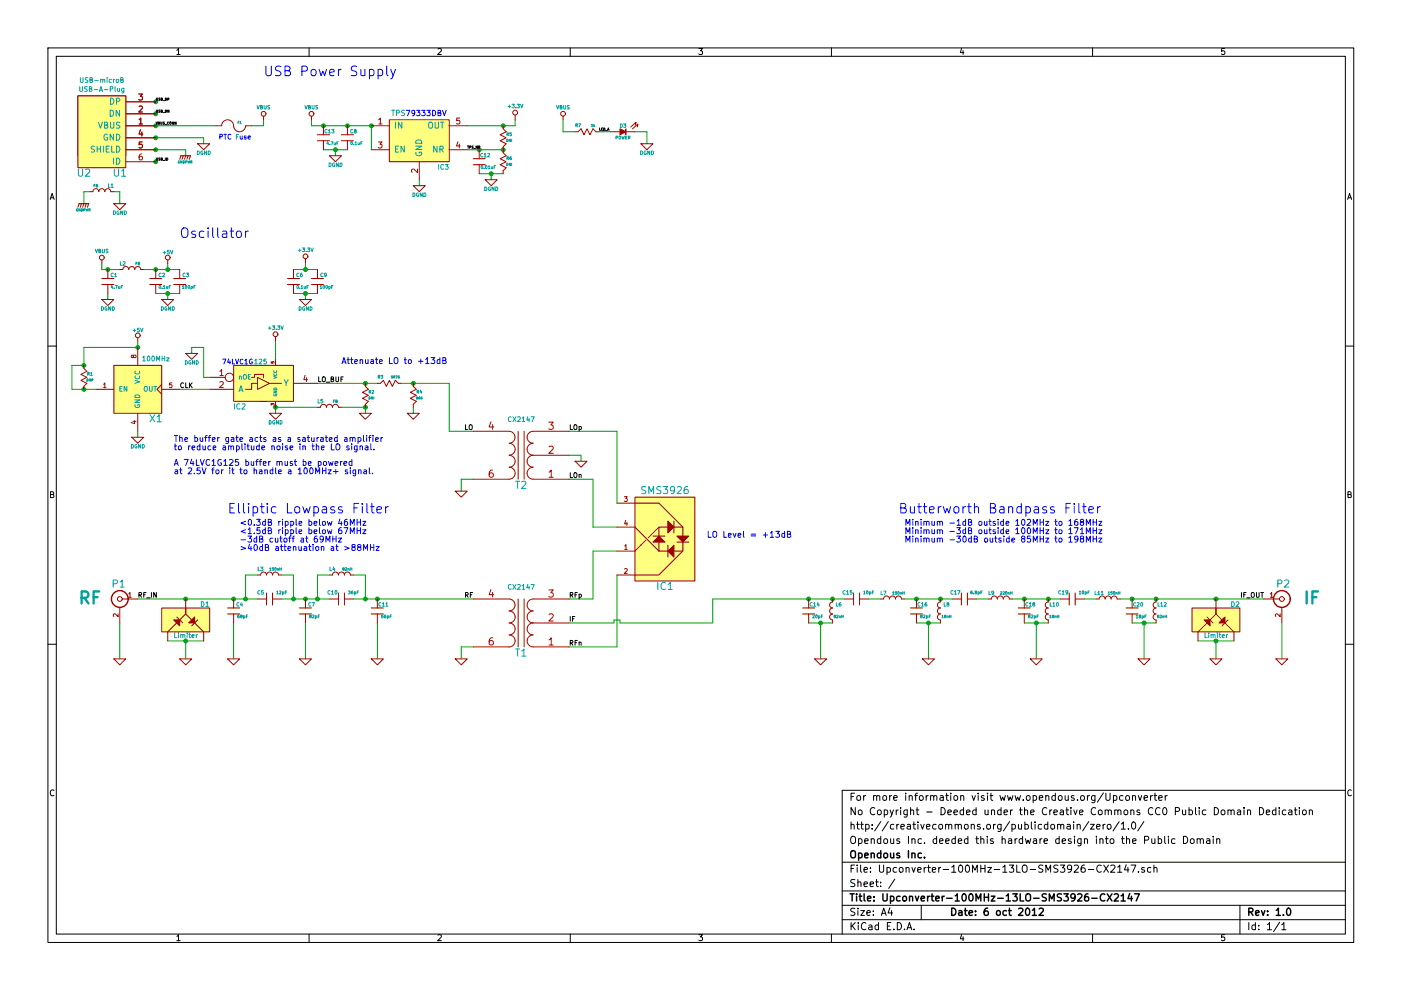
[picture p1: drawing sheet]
<svg xmlns="http://www.w3.org/2000/svg" width="297mm" height="210mm" viewBox="0 0 297 210" stroke-linecap="round" stroke-linejoin="round" font-family="sans-serif">
<g fill="none" stroke="#000" stroke-width=".21">
<path d="M10.2 10.2h276.8v189.6h-276.8zM11.9 11.9h273.3v186.1h-273.3zM37.5 10.7l.3-.4v1.3M37.5 11.6h.7M65.5 10.2v1.7M92.9 10.4l.4-.1 .3 .4-.8 .9h.8M120.9 10.2v1.7M148.2 10.3h.7l-.4 .5 .4 .1v.5l-.2 .2-.5-.2M176.3 10.2v1.7M203.9 10.2l-.3 1h.8M204.2 10.7v.9M231.6 10.2v1.7"/>
<path d="M259.6 10.3h-.6v.6l.2-.1 .4 .1v.5l-.1 .2-.5-.2M10.6 42.3l.4-1.3 .5 1.3M10.8 41.9h.6M285.7 42.3l.4-1.3 .5 1.3M285.9 41.9h.5M10.2 73.4h1.7M285.2 73.4h1.8M10.7 104.9l.6-.1v-.4l-.6-.2v1.3h.5l.2-.4-.2-.2M285.8 104.9l.5-.1 .1-.4-.6-.2v1.3h.5l.2-.4-.3-.2M10.2 136.6h1.7M285.2 136.6h1.8M11.4 167.6a.55 .55 0 0 0-.7 .1 .55 .55 0 0 0 0 .7l.4 .3 .3-.1"/>
<path d="M180.4 177.5a.5 .5 0 0 1 .6-.2 .5 .5 0 0 1 .4 .5l-.1 .8-.3 .2a.53 .53 0 0 1-.6-.5zM180.4 174.9h.1a.36 .36 0 0 1 .6 .1v.8M180.4 174.3v1.5M180.4 168.9h.5M181.2 168.2h-.8v1.5M181.3 171.2v1.5l-.9-1.5v1.5M181.6 174.8h.6M181.7 168.8l.3-.1 .4 .1v.8l-.2 .1-.5-.1zM181.8 174.3v1.3l.4 .2M182 177.9l.5-.1 .3 .3-.1 .6-.2 .1h-.5M182 177.8v1.5M182.1 171.8l.4-.1 .3 .3v.5l-.3 .2-.5-.2z"/>
<path d="M182.5 174.8h.6M182.7 174.3v1.3l.4 .2M183.1 168.7v1M183.3 178.3l.8-.1-.1-.3-.4-.1-.3 .3 .1 .7h.6M183.5 174.9l.5-.1 .3 .3-.1 .6-.2 .1-.5-.1M183.5 168.7l-.4 .3M183.5 174.8v1.5M184.7 178l.1-.1a.36 .36 0 0 1 .6 .2v.7M184.7 177.8v1M184.9 175.7v.1M184.9 174.9v.1M185.2 168.8h.1a.36 .36 0 0 1 .6 .1v.8"/>
<path d="M185.2 168.7v1M185.5 171.4a.72 .72 0 0 0-1 .5 .72 .72 0 0 0 .7 .8l.3-.1M185.9 168.9a.35 .35 0 0 1 .3-.2 .35 .35 0 0 1 .3 .2v.8M186.1 171.9l.2-.2 .5 .2v.7l-.3 .1-.4-.1zM186.7 177.9l-.4-.1-.3 .3 .1 .6 .2 .1h.4M186.7 177.3v1.5M186.7 174.2l-1.3 2M187.2 168.8l.3-.1 .4 .1v.8l-.2 .1-.5-.1zM187.5 171.8l.4-.1 .3 .3-.1 .6-.2 .1h-.4M187.5 171.7v1.6M187.5 177.9l.4-.1 .3 .3v.5l-.3 .2-.5-.2zM188.3 174.2l-1.3 2"/>
<path d="M188.6 168.7v1M188.7 171.7l.4 1M188.8 177.8l.1 1h.4l.2-.1M189.1 168.7l-.5 .3M189.4 171.7l-.5 1.4-.2 .2M189.5 169.2l.7-.1-.1-.3-.4-.1-.2 .2 .1 .7h.5M189.5 177.8v1M189.5 174.9l-.4-.1-.3 .3v.6l.3 .1 .4-.1M190 171.7v1M190.1 174.8v1M190.4 171.7l-.4 .3M190.6 174.8l-.5 .3"/>
<path d="M190.7 177.9l-.4-.1-.2 .3 .1 .2 .5 .1v.4h-.6M191 171.2v.2M191 171.7v1M191 175.3l.7-.1v-.3l-.5-.1-.2 .2 .1 .7h.6M192 168.2v.1M192 168.7v1M192.4 171.7v1.3l-.3 .3-.4-.1M192.4 171.8l-.5-.1-.3 .3 .1 .6 .2 .1h.5M192.4 174.9h.6v.9M192.6 177.3v1.5M192.8 168.8a.36 .36 0 0 1 .6 .1v.8M192.8 168.7v1"/>
<path d="M193 175.2l-.6 .1a.3 .3 0 0 0 .1 .5l.5-.1M193.1 171.9v-.1a.36 .36 0 0 1 .6 .2v.7M193.1 171.2v1.5M193.3 178l.1-.1a.36 .36 0 0 1 .6 .2v.7M193.3 177.8v1M193.5 174.8h.6M193.8 174.3v1.3l.3 .2M193.9 168.7h.6M194.2 171.7h.6M194.4 171.2v1.3l.4 .2M194.5 168.2l-.4 .2v1.3M194.6 174.3v.1"/>
<path d="M194.6 174.8v1M195 168.8l.2-.1 .5 .1v.8l-.3 .1-.4-.1zM195.2 174.8l.4 1 .3-1M195.4 177.9l-.5-.1-.3 .3 .1 .6 .2 .1h.5M196 178.7v.1M196.4 168.7v1M196.4 175.3l.8-.1-.1-.3-.4-.1-.3 .2 .1 .7h.6M196.5 172.2h1.1M196.8 168.7l-.4 .3M197.3 168.8h.1a.36 .36 0 0 1 .6 .1v.8M197.3 168.7v1M198 168.9a.35 .35 0 0 1 .3-.2 .35 .35 0 0 1 .3 .2v.8"/>
<path d="M198.5 174.9l-.5-.1-.3 .3 .1 .6 .2 .1 .5-.1M198.6 177.9l-.5-.1-.3 .3 .1 .6 .2 .1h.5M198.6 177.3v1.5M199.1 174.9l.2-.1 .5 .1v.8l-.3 .1-.4-.1zM199.2 178.3l.7-.1v-.3l-.5-.1-.2 .3 .1 .7h.6M199.3 168.8h.6l.1 .9M199.5 171.2a.77 .77 0 0 1 .9 .8 .77 .77 0 0 1-.9 .7zM200 169.1l-.7 .1a.3 .3 0 0 0 .2 .5l.5-.1M200.5 174.9h.1a.36 .36 0 0 1 .5 .1v.8M200.5 174.8v1M200.5 178.3l.7-.1v-.3l-.5-.1-.2 .3 .1 .7h.6M200.5 168.7h.6"/>
<path d="M200.7 168.2v1.3l.4 .2M201 172.2l.7-.1-.1-.3-.4-.1-.2 .3v.7h.6M201.1 175a.35 .35 0 0 1 .4-.2 .35 .35 0 0 1 .3 .2v.8M201.6 168.2v.1M201.6 168.7v1M202.3 172.2l.7-.1-.1-.3-.4-.1-.2 .3v.7h.6M202.3 168.8l.2-.1 .5 .1v.8l-.3 .1-.4-.1zM202.5 174.9h.1a.36 .36 0 0 1 .6 .1v.8M202.5 174.8v1M202.5 177.9l-.4-.1-.3 .3 .1 .6 .2 .1h.4M202.5 177.3v1.5M203.2 178.3l.7-.1-.1-.3-.4-.1-.2 .3 .1 .7h.5"/>
<path d="M203.2 175a.35 .35 0 0 1 .3-.2 .35 .35 0 0 1 .3 .2v.8M203.7 168.8h.1a.36 .36 0 0 1 .5 .1v.8M203.7 168.7v1M204.3 171.8l-.4-.1-.3 .3v.6l.3 .1h.4M204.3 171.2v1.5M204.6 174.9l.4-.1 .3 .3v.4l-.3 .3-.5-.3zM204.9 172.2l.8-.1-.1-.3-.4-.1-.3 .3 .1 .7h.6M205.2 177.9l-.4-.1-.3 .3v.6l.3 .1h.4M205.2 177.3v1.5M205.9 174.9h.1a.36 .36 0 0 1 .6 .1v.8M205.9 174.8v1M206.1 168.7l.4 1 .3-1"/>
<path d="M206.9 177.8h.6M207 171.8l-.5-.1-.3 .3 .1 .6 .2 .1h.5M207 171.2v1.5M207.1 177.3v1.3l.4 .2M207.4 168.2v.1M207.4 168.7v1M207.8 174.9l-.4-.1-.2 .2 .1 .2 .5 .2v.3h-.6M207.9 178l.1-.1a.36 .36 0 0 1 .6 .2v.7M207.9 177.3v1.5M208.5 175.7v.1M208.6 168.8l-.3-.1-.2 .2v.2l.5 .2v.3h-.5M208.8 171.7l.1 1h.4l.2-.1"/>
<path d="M209.3 174.9l.2-.1 .4 .1v.8l-.2 .1-.4-.1zM209.3 177.3v.2M209.3 177.8v1M209.4 168.2v.1M209.4 168.7v1M209.5 171.7v1M209.9 168.7h.6M210.1 168.2v1.3l.4 .2M210.2 171.9l.1-.1a.36 .36 0 0 1 .6 .2v.7M210.2 171.7v1M210.6 177.9l-.4-.1-.2 .3 .1 .2 .5 .1v.4h-.6M210.6 174.8v1"/>
<path d="M211.1 174.8l-.5 .3M212 168.7l.3 1 .3-.7 .3 .7 .3-1M212.2 174.8v1.2l-.2 .3-.4-.1M212.2 174.9l-.4-.1-.3 .3 .1 .6 .2 .1 .4-.1M212.2 171.8l-.4-.1-.3 .3 .1 .6 .2 .1h.4M212.2 171.2v1.5M212.5 178v-.1a.36 .36 0 0 1 .6 .2v.7M212.5 177.3v1.5M212.9 172.2l.7-.1-.1-.3-.4-.1-.2 .3 .1 .7h.5M213.6 168.7l.3 1 .3-.7 .3 .7 .3-1M213.8 177.9h.6l.1 .9M214 174.2l-1.2 2"/>
<path d="M214.2 171.7v1M214.5 178.2l-.7 .1a.3 .3 0 0 0 .2 .5h.5M214.6 174.9l.4-.1 .3 .3-.1 .6-.2 .1-.4-.1M214.6 174.8v1.5M214.7 171.7l-.5 .3M215.2 168.7l.3 1 .3-.7 .3 .7 .3-1M215.2 177.8v1M215.6 177.8l-.4 .3M215.9 174.8l.1 .9 .4 .1 .2-.1M216.2 171.7h.5M216.4 171.2v1.3l.3 .2M216.6 174.8v1"/>
<path d="M216.8 177.9l-.4-.1-.3 .3 .1 .6 .2 .1h.4M216.8 177.3v1.5M216.9 169.6v.1M217.2 171.9l.1-.1a.36 .36 0 0 1 .6 .2v.7M217.2 171.2v1.5M217.3 174.9l.4-.1 .3 .3v.6l-.3 .1-.4-.1M217.3 174.3v1.5M217.4 177.8l.3 1 .3-.7 .3 .7 .2-1M217.7 168.8l.2-.1 .4 .1v.8l-.2 .1-.4-.1zM218.5 172.2l.8-.1-.1-.3-.5-.1-.2 .3 .1 .7h.6M218.7 174.3v1.3l.2 .2M219 168.8l.5-.1 .3 .3-.1 .6-.2 .1-.5-.1"/>
<path d="M219 168.7v1.5M219.1 177.9h.6l.1 .9M219.5 174.3v.1M219.5 174.8v1M219.8 178.2l-.7 .1a.3 .3 0 0 0 .2 .5h.5M220.3 169.2l.8-.1-.1-.3-.4-.1-.3 .2 .1 .7h.6M220.5 177.8v1M220.9 174.9l-.5-.1-.3 .3 .1 .6 .2 .1 .5-.1M220.9 177.8l-.4 .3M221.4 178.3l.7-.1-.1-.3-.4-.1-.2 .3v.7h.6M221.7 168.8h.1a.36 .36 0 0 1 .6 .1v.8M221.7 168.7v1"/>
<path d="M221.9 171.4a.72 .72 0 0 0-1 .5 .72 .72 0 0 0 .7 .8l.3-.1M222.1 174.9l-.4-.1-.3 .3 .1 .6 .2 .1 .4-.1M222.1 174.3v1.5M222.6 171.7v1M222.9 174.9l.2-.1 .4 .1v.8l-.2 .1-.4-.1zM223 171.7l-.4 .3M223.4 172.2l.8-.1-.1-.3-.4-.1-.3 .3 .1 .7h.6M223.7 168.8l-.4-.1-.3 .3 .1 .6 .2 .1 .4-.1M223.7 168.2v1.5M224.2 174.9h.1a.36 .36 0 0 1 .6 .1v.8M224.2 174.8v1M224.5 168.8l.2-.1 .4 .1v.8l-.2 .1-.4-.1z"/>
<path d="M224.6 177.9l-.5-.1-.3 .3 .1 .6 .2 .1h.5M224.6 177.3v1.5M224.8 171.8h.6l.1 .9M224.9 175a.35 .35 0 0 1 .3-.2 .35 .35 0 0 1 .4 .2v.8M225.2 178.3l.7-.1v-.3l-.5-.1-.2 .3 .1 .7h.6M225.5 172.1l-.7 .1a.3 .3 0 0 0 .2 .5h.5M225.8 168.7l.1 .9 .4 .1 .2-.1M226 171.7h.6M226.2 171.2v1.3l.4 .2M226.3 174.9h.5l.1 .9M226.5 168.7v1M226.9 175.2l-.6 .1a.3 .3 0 0 0 .1 .5l.5-.1"/>
<path d="M227.1 171.2v.2M227.1 171.7v1M227.1 177.9l-.4-.1-.2 .3 .1 .2 .5 .1v.4h-.6M227.6 174.3v.1M227.6 174.8v1M227.7 171.7l.3 1 .4-1M227.7 168.8l-.3-.1-.3 .2 .1 .2 .5 .2v.3h-.6M227.8 177.3v.2M227.8 177.8v1M228.4 174.9a.36 .36 0 0 1 .6 .1v.8M228.4 174.8v1M228.4 169.6v.1"/>
<path d="M228.9 172.2l.7-.1-.1-.3-.4-.1-.2 .3 .1 .7h.5M229.2 168.8l.2-.1 .4 .1v.8l-.2 .1-.4-.1zM229.2 177.8v1.3l-.3 .2h-.4M229.2 177.9l-.4-.1-.3 .3v.6l.3 .1h.4M229.9 178l.1-.1a.36 .36 0 0 1 .6 .2v.7M229.9 177.8v1M230.6 168.7v1M230.8 174.2l-1.3 2M231 168.7l-.4 .3M231.2 174.8h.8l-.8 1h.8M232.2 168.7v1.2l-.3 .3-.4-.1M232.2 168.8l-.5-.1-.3 .3 .1 .6 .2 .1 .5-.1"/>
<path d="M232.3 171.4a.72 .72 0 0 0-1 .5 .72 .72 0 0 0 .7 .8l.3-.1M232.5 177.3v.2M232.5 177.8v1M232.5 175.3l.7-.1v-.3l-.5-.1-.2 .2 .1 .7h.6M233 171.8l.4-.1 .3 .3v.5l-.3 .2-.5-.2zM233.2 178l.1-.1a.36 .36 0 0 1 .6 .2v.7M233.2 177.8v1M233.9 174.8v1M234 168.1l-1.3 2M234.3 174.8l-.4 .3M234.3 171.9l.1-.1a.36 .36 0 0 1 .6 .2v.7M234.3 171.7v1"/>
<path d="M234.4 177.8h.6M234.5 168.2v1.2l.3 .3h.3l.3-.3v-1.2M234.6 177.3v1.3l.4 .2M234.8 174.9l.3-.1 .4 .1v.8l-.2 .1-.5-.1zM235 172a.35 .35 0 0 1 .3-.3 .35 .35 0 0 1 .3 .3v.7M235.5 177.9l.4-.1 .3 .3v.5l-.3 .2-.5-.2zM236.1 168.8l.4-.1 .3 .3-.1 .6-.2 .1-.4-.1M236.1 168.7v1.5M236.3 171.9l.1-.1a.36 .36 0 0 1 .6 .2v.7M236.3 171.7v1M237 172a.35 .35 0 0 1 .3-.3 .35 .35 0 0 1 .4 .3v.7M237.3 174.2l-1.3 2"/>
<path d="M237.7 174.7l.5-.4v1.5M237.7 175.8h.9M237.8 177.8h.6M238 177.3v1.3l.4 .2M238.1 168.8l-.4-.1-.3 .3v.6l.3 .1 .4-.1M238.5 171.8l.3-.1 .3 .3v.5l-.3 .2-.5-.2zM238.7 168.8l.3-.1 .4 .1v.8l-.2 .1-.5-.1zM238.8 178l.1-.1a.36 .36 0 0 1 .6 .2v.7M238.8 177.3v1.5M239.2 175.7v.1M239.8 171.9v-.1a.36 .36 0 0 1 .6 .2v.7M239.8 171.7v1"/>
<path d="M240.1 168.8h.1a.36 .36 0 0 1 .6 .1v.8M240.1 168.7v1M240.1 178.3l.8-.1-.1-.3-.4-.1-.3 .3 .1 .7h.6M240.1 174.3h.2a.81 .81 0 0 1 .5 .7 .81 .81 0 0 1-.5 .8 .98 .98 0 0 1-.2-1.5zM241.4 168.7l.3 1 .4-1M241.6 171.8l-.3-.1-.3 .3 .1 .2 .5 .1v.4h-.6M242.5 174.2l-1.3 2M242.6 169.2l.7-.1-.1-.3-.4-.1-.2 .2v.7h.6M242.7 178.1h.7l.2-.3-.1-.3-.2-.2h-.6v1.5M243.9 168.7v1M244.2 177.8l.1 1h.3l.3-.1M244.4 168.7l-.5 .3"/>
<path d="M244.4 171.4a.72 .72 0 0 0-1 .5 .72 .72 0 0 0 .7 .8l.3-.1M244.7 168.7h.6M244.9 177.8v1M244.9 168.2v1.3l.4 .2M245.6 177.9l.4-.1 .3 .3-.1 .6-.2 .1h-.4M245.6 177.3v1.5M245.7 169.2l.7-.1-.1-.3-.4-.1-.2 .2v.7h.6M245.9 171.4a.72 .72 0 0 0-1 .5 .72 .72 0 0 0 .7 .8l.3-.1M246.7 171.4l.2-.2a.81 .81 0 0 1 .5 .8 .81 .81 0 0 1-.5 .7l-.2-.1-.2-.4zM246.9 177.3v1.3l.3 .2M247 168.7v1M247.5 168.7l-.5 .3"/>
<path d="M247.7 177.3v.2M247.7 177.8v1M249.1 177.9l-.4-.1-.3 .3 .1 .6 .2 .1h.4M249.2 172h.7l.2-.3-.1-.3-.2-.2h-.6v1.5M250.7 171.7l.1 1h.4l.2-.1M250.9 177.3a.77 .77 0 0 1 .9 .8 .77 .77 0 0 1-.9 .7zM251.4 171.7v1M252.1 171.8l.4-.1 .3 .3v.6l-.3 .1h-.4M252.1 171.2v1.5M252.5 178l.2-.2 .4 .2v.7l-.2 .1-.4-.1zM253.5 171.2v1.3l.2 .2M253.8 178l.1-.1a.36 .36 0 0 1 .6 .2v.7"/>
<path d="M253.8 177.8v1M254.3 171.2v.2M254.3 171.7v1M254.5 178.1a.35 .35 0 0 1 .3-.3 .35 .35 0 0 1 .3 .3v.7M255.7 171.8l-.5-.1-.3 .3 .1 .6 .2 .1h.5M255.9 177.9h.5l.1 .9M256.5 178.2l-.6 .1a.3 .3 0 0 0 .1 .5h.5M257.2 177.3v.2M257.2 177.8v1M257.5 171.2a.77 .77 0 0 1 .9 .8 .77 .77 0 0 1-.9 .7zM258 178v-.1a.36 .36 0 0 1 .6 .2v.7M258 177.8v1"/>
<path d="M259.1 171.8l.3-.1 .3 .3v.5l-.3 .2-.5-.2zM260.4 171.9v-.1a.36 .36 0 0 1 .6 .2v.7M260.4 171.7v1M261 172a.35 .35 0 0 1 .3-.3 .35 .35 0 0 1 .4 .3v.7M262.4 171.8h.6v.9M263 172.1l-.6 .1a.3 .3 0 0 0 .1 .5h.5M263.8 171.2v.2M263.8 171.7v1M264.5 171.9l.1-.1a.36 .36 0 0 1 .6 .2v.7M264.5 171.7v1M267 171.2a.77 .77 0 0 1 .9 .8 .77 .77 0 0 1-.9 .7zM268.5 172.2l.7-.1-.1-.3-.4-.1-.2 .3 .1 .7h.5"/>
<path d="M270.5 171.8l-.4-.1-.3 .3v.6l.3 .1h.4M270.5 171.2v1.5M271.2 171.2v.2M271.2 171.7v1M272.6 171.8l-.4-.1-.3 .3 .1 .6 .2 .1h.4M273.3 171.8h.5l.1 .9M273.9 172.1l-.6 .1a.3 .3 0 0 0 .1 .5h.5M274.4 171.7h.6M274.6 171.2v1.3l.4 .2M275.5 171.2v.2M275.5 171.7v1M276.2 171.9l.3-.2 .4 .2v.7l-.2 .1-.5-.1z"/>
<path d="M277.6 171.9l.1-.1a.36 .36 0 0 1 .6 .2v.7M277.6 171.7v1M285.2 167.6h-106.6v30.4M286.5 167.6a.55 .55 0 0 0-.7 .1 .55 .55 0 0 0 0 .7l.4 .3 .3-.1M37.5 198.6l.3-.4v1.2M37.5 199.4h.7M65.5 198v1.8M92.9 198.3l.4-.1 .3 .4-.8 .8h.8M120.9 198v1.8M148.2 198.2h.7l-.4 .5 .4 .1v.5l-.2 .1-.5-.1M176.3 198v1.8M178.6 182.8h106.6"/>
<path d="M178.6 188.9h106.6M178.6 195h106.6M178.6 191.9h106.6M180.4 195.6v1.5M180.4 184.2h.5M180.7 196.3l.6 .8M181.2 183.4h-.8v1.5M181.3 192.6h-.6l-.3 .3 .1 .3 .7 .3v.5l-.3 .1-.5-.1M181.3 186.5h-.6l-.3 .3 .1 .3 .7 .3v.5l-.3 .1-.5-.1M181.3 195.6l-.9 .9M181.7 183.4v.2M181.7 183.9v1"/>
<path d="M181.9 192.6v.1M181.9 187.1l.1-.1a.36 .36 0 0 1 .5 .2v.8M181.9 186.5v1.5M181.9 193.1v1M182 195.6v.2M182 196.1v1M182.5 183.4v1.3l.2 .2M182.5 193.1h.8l-.8 1h.8M183.2 184.4l.7-.1-.1-.3-.4-.1-.2 .3 .1 .7h.5M183.2 187.5l.7-.1-.1-.4h-.4l-.2 .2 .1 .7h.5M183.6 195.8a.72 .72 0 0 0-1 .5 .72 .72 0 0 0 .7 .8l.3-.1M183.8 193.6l.7-.2v-.3h-.5l-.2 .2 .1 .7h.6"/>
<path d="M184.2 196.2h.6l.1 .9M184.5 187.5l.7-.1-.1-.4h-.4l-.2 .2 .1 .7h.5M184.6 184.8v.1M184.6 184v.2M184.9 196.5l-.7 .1a.3 .3 0 0 0 .2 .5h.5M185.2 194v.1M185.2 193.1v.2M185.6 187h.6M185.9 186.5v1.3l.3 .2M186.3 196.2l-.5-.1-.3 .3 .1 .6 .2 .1h.5M186.3 195.6v1.5M186.5 183.4v1.3l.3 .2h.2l.4-.2v-1.3"/>
<path d="M186.7 187.9v.1M186.7 187v.2M186.9 194.1l.5-1.5 .5 1.5M187 193.6h.7M188.1 184l.4-.1 .3 .3-.1 .6-.2 .1h-.4M188.1 183.9v1.5M188.1 196.3h.5M188.7 192.5l-.4 1.1h1M188.9 195.6h-.8v1.5h.8M189 193.1v1M189.5 197v.1M189.7 186.4l-1.3 2"/>
<path d="M190.1 184l-.4-.1-.3 .3v.6l.3 .1h.4M190.2 195.6a.77 .77 0 0 1 .9 .8 .77 .77 0 0 1-.9 .7zM190.7 184.1l.3-.2 .4 .2v.7l-.2 .1-.5-.1zM191.8 197v.1M192.1 184.1l.1-.1a.36 .36 0 0 1 .6 .2v.7M192.1 183.9v1M192.3 197.1l.5-1.5 .5 1.5M192.4 196.7h.8M193.3 183.9l.4 1 .4-1M193.8 197v.1M194.6 184.4l.7-.1-.1-.3-.4-.1-.2 .3v.7h.6M195.3 191.9v3.1"/>
<path d="M195.9 183.9v1M196.4 183.9l-.5 .3M196.7 183.9h.6M196.9 183.4v1.3l.4 .2M197.7 184.4l.7-.1-.1-.3-.4-.1-.2 .3v.7h.6M199 183.9v1M199.5 183.9l-.5 .3M200 184.4h1.1M201.8 183.8l.4-.4v1.5M201.8 184.9h.9M203.4 183.6l.2-.2a.81 .81 0 0 1 .5 .8 .81 .81 0 0 1-.5 .7l-.2-.1-.2-.4zM203.9 198.1l-.3 .9h.8"/>
<path d="M204.2 198.6v.8M204.8 183.6l.3-.2a.81 .81 0 0 1 .5 .8 .81 .81 0 0 1-.5 .7l-.3-.1-.1-.4zM206.2 184.9v-1.5l.5 1.1 .5-1.1v1.5M207.9 184.2h.9M207.9 183.4v1.5M208.8 183.4v1.5M209.4 183.9h.8l-.8 1h.8M210.8 184.4h1.2M212.6 183.8l.5-.4v1.5M212.6 184.9h.9M214 183.4h.9l-.5 .6 .5 .2v.6l-.3 .1-.6-.1M215.6 183.4v1.5h.7"/>
<path d="M216.8 183.6a.5 .5 0 0 1 .6-.2 .5 .5 0 0 1 .4 .5l-.1 .8-.3 .2a.53 .53 0 0 1-.7-.5zM218.4 184.4h1.2M221.1 183.5l-.6-.1-.3 .3 .2 .4 .6 .3v.4l-.2 .1h-.6M221.7 184.9v-1.5l.6 1.1 .5-1.1v1.5M224.3 183.5l-.6-.1-.3 .3 .2 .4 .6 .3v.4l-.2 .1h-.6M224.8 183.4h1l-.6 .6 .5 .2v.6l-.2 .1-.7-.1M227.2 184.1l-.3 .3-.4-.1-.2-.2 .2-.6 .4-.1 .2 .2a1.16 1.16 0 0 1-.2 1.3h-.4M227.8 183.6l.5-.2 .4 .4-1 1.1h1M229.9 183.4l-.4 .1a.99 .99 0 0 0 0 1.4l.5-.1 .1-.5-.3-.3-.4 .1-.2 .2M230.7 184.4h1.2M231.6 198v1.8M233.5 183.6a.72 .72 0 0 0-1 .5 .72 .72 0 0 0 .7 .8l.3-.1"/>
<path d="M234 183.4l1 1.5M235 183.4l-1 1.5M235.5 183.6l.6-.2 .3 .4-.9 1.1h.9M237 183.8l.4-.4v1.5M237 184.9h.8M238.8 183.3l-.4 1.1h1M239.1 183.9v1M239.8 183.4h1l-.6 1.5M241.4 184.8v.1M242.6 184l-.3-.1-.3 .3 .1 .2 .5 .1v.4h-.6M244 184l-.4-.1-.3 .3 .1 .6 .2 .1h.4M244.7 184.1v-.1a.36 .36 0 0 1 .6 .2v.7"/>
<path d="M244.7 183.4v1.5M259.6 198.2h-.6v.6l.2-.1 .4 .1v.5l-.1 .1-.5-.1M262.9 191.9v6.1M264.8 195.6v1.5M266.2 196.2l-.5-.1-.3 .3 .1 .6 .2 .1h.5M266.2 195.6v1.5M266.9 197v.1M266.9 196.2v.1M268.7 196l.5-.4v1.5M268.7 197.1h.9M271.3 195.5l-1.3 2M271.8 196l.4-.4v1.5"/>
<path d="M271.8 197.1h.8"/>
</g>
<g fill="none" stroke="#000" stroke-width=".3">
<path d="M180.2 189.5h.9M180.4 180.6a.5 .5 0 0 1 .6-.2 .5 .5 0 0 1 .4 .5l-.1 .8-.3 .2a.53 .53 0 0 1-.6-.5zM180.7 189.5v1.5M181.6 189.5v.2M181.6 190v1M182 180.9h.5l.3 .3-.1 .6-.2 .1-.5-.1M182 180.9v1.5M182.1 190h.6M182.3 189.5v1.3l.4 .2M183.2 189.5v1.3l.2 .2M183.3 181.4l.8-.1-.1-.4h-.4l-.3 .2 .1 .7h.6M183.9 190.5l.8-.1-.1-.3-.4-.1-.3 .2 .1 .8h.6"/>
<path d="M184.7 181l.1-.1a.36 .36 0 0 1 .6 .2v.8M184.7 180.9v1M185.3 190.9v.1M185.3 190.1v.1M186.7 180.9h-.4l-.3 .3 .1 .6 .2 .1 .4-.1M186.7 180.4v1.5M187.2 189.5v1.3l.3 .2h.3l.3-.2v-1.3M187.5 180.9h.4l.3 .3v.4l-.3 .3-.5-.3zM188.8 190.1l.4-.1 .3 .3v.6l-.3 .1h-.4M188.8 190v1.5M188.8 180.9l.1 .9 .4 .1 .2-.1M189.5 180.9v1"/>
<path d="M190.7 180.9h-.4l-.2 .2 .1 .2 .5 .2v.3h-.6M190.8 190.1l-.4-.1-.3 .3 .1 .6 .2 .1h.4M191.5 190.2l.2-.2 .4 .2v.7l-.2 .1-.4-.1zM192.6 180.4v1.5M192.8 190.2l.1-.1a.36 .36 0 0 1 .6 .1v.8M192.8 190v1M193.3 181l.1-.1a.36 .36 0 0 1 .6 .2v.8M193.3 180.9v1M194.1 190l.3 1 .4-1M195.3 190.5l.7-.1v-.3l-.5-.1-.2 .2 .1 .8h.6M195.4 180.9h-.5l-.3 .3 .1 .6 .2 .1 .5-.1M196 181.8v.1"/>
<path d="M196.7 190v1M197.1 190l-.4 .3M197.4 190h.6M197.6 189.5v1.3l.4 .2M198.4 190.5l.7-.1v-.3l-.5-.1-.2 .2 .1 .8h.6M199.8 190v1M200.2 190l-.4 .3M200.7 190.4h1.2M201.8 192.6a.77 .77 0 0 1 .9 .7 .77 .77 0 0 1-.9 .8zM202.5 189.9l.5-.4v1.5M202.5 191h.9M203.3 193.1h.6l.1 1"/>
<path d="M204 193.4l-.7 .2a.3 .3 0 0 0 .2 .5l.5-.1M204.1 189.7l.2-.2a.81 .81 0 0 1 .6 .8 .81 .81 0 0 1-.6 .7l-.2-.1-.1-.5zM204.5 193.1h.6M204.7 192.6v1.3l.4 .2M205.5 193.6l.7-.2-.1-.3h-.4l-.2 .2v.7h.6M205.6 189.7l.2-.2a.81 .81 0 0 1 .5 .8 .81 .81 0 0 1-.5 .7l-.2-.1-.2-.5zM206.8 194v.1M206.8 193.1v.2M206.9 191v-1.5l.5 1.1 .5-1.1v1.5M208.7 189.5v1.5M208.7 190.2h.9M209.4 192.6h-.4a.99 .99 0 0 0 0 1.5l.5-.1 .1-.6-.4-.3-.4 .1-.1 .2"/>
<path d="M209.6 189.5v1.5M210.2 190h.7l-.7 1h.7M211.4 193.1h.4l.3 .3v.4l-.3 .3-.5-.3zM211.5 190.4h1.2M213.3 189.9l.5-.4v1.5M213.3 191h.9M213.4 193.1h-.4l-.4 .3 .1 .6 .3 .1 .4-.1M213.8 193.1h.6M214 192.6v1.3l.4 .2M214.7 189.5h1l-.5 .6 .4 .1v.7l-.2 .1-.7-.1M216 192.7l.6-.1 .3 .4-1 1.1h1M216.3 189.5v1.5h.7"/>
<path d="M217.6 189.7a.5 .5 0 0 1 .5-.2 .5 .5 0 0 1 .4 .5l-.1 .8-.3 .2a.53 .53 0 0 1-.6-.5zM217.6 192.7l.2-.1a.81 .81 0 0 1 .5 .7 .81 .81 0 0 1-.5 .8l-.2-.1-.2-.5zM218.9 193l.4-.4v1.5M218.9 194.1h.9M219.2 190.4h1.1M220.3 192.7l.6-.1 .3 .4-.9 1.1h.9M221.8 189.6l-.5-.1-.3 .3 .1 .4 .7 .2v.5l-.3 .1h-.5M222.5 191v-1.5l.5 1.1 .5-1.1v1.5M225 189.6l-.5-.1-.3 .3 .1 .4 .7 .2v.5l-.3 .1h-.5M225.6 189.5h.9l-.5 .6 .4 .1v.7l-.2 .1-.6-.1M227.9 190.2l-.3 .2h-.4l-.1-.2 .1-.6 .4-.1 .3 .2a1.16 1.16 0 0 1-.3 1.3h-.4M228.5 189.7l.6-.2 .3 .4-1 1.1h1"/>
<path d="M230.7 189.5l-.4 .1a.99 .99 0 0 0 0 1.4l.5-.1v-.5l-.3-.3-.4 .1-.2 .2M231.5 190.4h1.1M234.2 189.7a.72 .72 0 0 0-1 .5 .72 .72 0 0 0 .7 .8l.3-.1M234.7 189.5l1.1 1.5M235.8 189.5l-1.1 1.5M236.2 189.7l.6-.2 .3 .4-.9 1.1h.9M237.7 189.9l.5-.4v1.5M237.7 191h.9M239.5 189.4l-.4 1.1h1M239.9 190v1M240.5 189.5h1.1l-.7 1.5M264.8 193.4l.7-.1 .2-.2-.1-.4-.2-.1h-.6v1.5"/>
<path d="M265.2 193.4l.5 .7M266.2 193.6l.8-.2-.1-.3h-.5l-.2 .2 .1 .7h.6M267.5 193.1l.3 1 .4-1M268.8 194v.1M268.8 193.1v.2M270.6 193l.4-.4v1.5M270.6 194.1h.9M272.1 194v.1M272.9 192.7l.3-.1a.81 .81 0 0 1 .5 .7 .81 .81 0 0 1-.5 .8l-.3-.1-.1-.5z"/>
</g>
<g fill="none" stroke="#a00000" stroke-width=".21">
<path d="M109.2 24.4v1M64.8 54.9v1M58.4 71.4v1"/>
<circle cx="109.2" cy="23.9" r=".51"/>
<circle cx="64.8" cy="54.4" r=".51"/>
<circle cx="58.4" cy="70.9" r=".51"/>
</g>
<g fill="none" stroke="#00a0a0" stroke-width=".21">
<path d="M107.7 22.6h.6M108 22.3v.6M108.6 22.1h.4l-.2 .3 .2 .1v.3h-.4M109.4 22.8v.1M109.7 22.1h.4l-.2 .3 .2 .1v.3h-.4M110.4 22.1l.2 .8 .3-.8M63.2 53.1h.6M63.6 52.8v.5M64.1 52.6h.5l-.3 .3 .3 .1-.1 .3h-.4M64.9 53.3h.1M65.2 52.6h.5l-.3 .3 .3 .1-.1 .3h-.4M65.9 52.6l.3 .7 .2-.7"/>
<path d="M56.9 69.6h.6M57.2 69.3v.6M57.8 69.1h.4l-.2 .3 .2 .1v.3h-.4M58.6 69.8v.1M58.9 69.1h.4l-.2 .3 .2 .1v.3h-.4M59.6 69.1l.2 .8 .3-.8"/>
</g>
<g fill="none" stroke="#00f" stroke-width=".21">
<path d="M37 98.7l.4-1.3 .4 1.3M37.1 98.3h.6M37.1 99.7h.5l.1 .8M37.7 99.9l-.6 .3v.2h.6M38.1 99.6h.5M38.3 99.2v1.1l.3 .2M39.1 97.4h.8l-.5 1.3M39.9 99.3l.5-.1 .2 .4-.7 .9h.7M40.6 97.4l-.2 .9h.7M40.9 97.8v.9M41.6 97.4v1.3h.6M42.4 99.2h-.6v.6l.1-.1 .5 .1v.5l-.2 .2-.4-.2"/>
<path d="M42.5 97.4l.4 1.3 .4-1.3M42.8 99.2l.5 1.3 .4-1.3M44.5 97.5a.55 .55 0 0 0-.8 .1 .55 .55 0 0 0 0 .8l.4 .3 .4-.1M44.9 99.6h.5M45 97.8l.3-.4v1.3M45 98.7h.7M45.4 99.2l-.3 .2v1.1M45.9 99.7l.3-.1 .2 .2-.1 .6-.5-.1zM46.9 97.5a.59 .59 0 0 0-.7 .6 .59 .59 0 0 0 .7 .5v-.5h-.2M47 99.6v.9M47.3 99.6l-.3 .2M47.4 97.8l.4-.4v1.3"/>
<path d="M47.4 98.7h.8M48.7 97.5l.4-.1 .3 .4-.8 .9h.8M48.7 99.2v.1M48.7 99.6v.9M49.1 99.6h.5M49.3 99.2v1.1l.3 .2M50.5 97.4h-.6v.6l.2-.1 .4 .1v.6l-.1 .1-.5-.1M50.9 99.6h.4M51 99.2v1.1l.3 .2M51.8 99.7l.3-.1 .3 .2-.2 .6-.4-.1zM52.1 97.9l.4-.1 .2 .3-.1 .5h-.5M52.1 97.4v1.3"/>
<path d="M53.3 97.8v.8h.5M53.8 97.8v.9M53.9 99.7h.5v.8M53.9 99.2v1.3M54.2 97.8h.5M54.7 97.4l-.3 .2v1.1M55 97.8h.4M55 99.7h.5v.8M55.4 97.4l-.3 .2v1.1M55.5 99.9l-.5 .3v.2h.5M55.8 98.3l.6-.2v-.2l-.4-.1-.2 .2 .1 .6h.5M56.2 99.7h.4l.1 .8"/>
<path d="M56.2 99.6v.9M57 97.8v.9M57.3 97.8l-.3 .3M57.8 99.7l-.3-.1-.2 .2 .1 .6h.4M57.8 99.2v1.3M58.4 99.2v1.1l.2 .2M58.7 98l.5-.1 .1 .8M58.7 97.8v.9M59.3 98l.1-.2 .3 .1 .1 .8M60.4 97.8l.1 .8h.5M61 97.8v.9M61.2 99.7h.4l.1 .8"/>
<path d="M61.7 99.9l-.6 .3 .1 .2h.5M62 97.9l-.3-.1-.2 .2 .1 .2 .4 .1v.3h-.5M62.4 97.8h.5M62.6 97.4v1.1l.3 .2M63.2 99.6l.4-.4v1.3M64.3 97.9l.3-.1 .3 .3-.1 .5h-.5M64.3 97.4v1.3M64.5 99.3l.2-.1a.67 .67 0 0 1 .5 .6 .67 .67 0 0 1-.5 .7l-.3-.5zM65.4 98.3l.6-.2-.1-.2-.3-.1-.2 .2v.6h.5M65.8 99.3l.1-.1a.67 .67 0 0 1 .5 .6 .67 .67 0 0 1-.5 .7l-.2-.5zM67.5 97.9l.3-.1 .3 .3-.1 .5h-.5M67.5 97.8v1.3"/>
<path d="M68.4 99.2v1.3M68.4 99.8h.7M68.7 97.9l.3-.1 .2 .3-.1 .5h-.5zM69.1 99.2v1.3M69.6 99.6h.6l-.6 .9h.6M69.6 97.8l.3 .9 .2-.6 .3 .6 .2-.9M70.7 100h1M71 98.3l.6-.2v-.2l-.4-.1-.2 .2 .1 .6h.5M71.2 99.5v1M72.2 97.8v.9M72.5 97.8l-.3 .3M72.9 98.3l.6-.2v-.2l-.4-.1-.2 .2 .1 .6h.5"/>
<path d="M73.7 99.7l-.3-.1-.2 .2 .1 .2 .4 .1v.3h-.5M74.3 99.2v.1M74.3 99.6v.9M74.6 97.9l-.4-.1-.2 .3 .1 .5h.5M74.6 97.4v1.3M75.4 99.6v1.2h-.5M75.4 99.7l-.3-.1-.3 .2 .1 .6h.5M76 99.7h.5l.1 .8M76 99.6v.9M77.2 99.7h.4l.1 .8M77.7 99.9l-.6 .3 .1 .2h.5M78.3 99.2v1.1l.2 .2"/>
<path d="M41.2 100.3v.2M59.1 100.1l.5-.2v-.2l-.4-.1-.1 .2v.6h.5M63.2 100.5h.7M66.9 100.5v-1.3l.5 .9 .4-.9v1.3M79 100.3v.2"/>
</g>
<path d="M33 26.7h12.7M33 31.8h6.4" fill="none" stroke="#00a000" stroke-width=".21"/>
<circle cx="71.1" cy="31.8" r=".41" fill="#00a000"/>
<g fill="none" stroke="#00a000" stroke-width=".21">
<path d="M71.1 31.8v1.2"/>
<circle cx="71.1" cy="31.8" r=".41"/>
</g>
<circle cx="106.7" cy="26.7" r=".41" fill="#00a000"/>
<g fill="none" stroke="#00a000" stroke-width=".21">
<path d="M109.2 25.4v1.3h-10.1"/>
<circle cx="106.7" cy="26.7" r=".41"/>
</g>
<circle cx="87.6" cy="81.3" r=".41" fill="#00a000"/>
<g fill="none" stroke="#00a000" stroke-width=".21">
<path d="M85.1 81.3h10.2v10.1"/>
<circle cx="87.6" cy="81.3" r=".41"/>
</g>
<circle cx="29.2" cy="73.7" r=".41" fill="#00a000"/>
<circle cx="29.2" cy="73.7" r=".41" fill="none" stroke="#00a000" stroke-width=".21"/>
<circle cx="17.8" cy="77.5" r=".41" fill="#00a000"/>
<circle cx="17.8" cy="77.5" r=".41" fill="none" stroke="#00a000" stroke-width=".21"/>
<circle cx="17.8" cy="82.6" r=".41" fill="#00a000"/>
<g fill="none" stroke="#00a000" stroke-width=".21">
<path d="M119.4 25.4v2.5h2.5M134.6 27.9h2.6v2.6M15.2 82.6h5.1M38.1 82.6h6.4"/>
<circle cx="17.8" cy="82.6" r=".41"/>
</g>
<circle cx="22.9" cy="57.2" r=".41" fill="#00a000"/>
<g fill="none" stroke="#00a000" stroke-width=".21">
<path d="M21.6 55.9v1.3h3.8M29.2 72.4v1.3"/>
<circle cx="22.9" cy="57.2" r=".41"/>
</g>
<circle cx="58.4" cy="86.4" r=".41" fill="#00a000"/>
<g fill="none" stroke="#00a000" stroke-width=".21">
<path d="M62.2 57.2h5.1M58.4 86.4h8.9M67.3 81.3h12.7"/>
<circle cx="58.4" cy="86.4" r=".41"/>
</g>
<circle cx="35.6" cy="62.2" r=".41" fill="#00a000"/>
<g fill="none" stroke="#00a000" stroke-width=".21">
<path d="M33 62.2h5.1"/>
<circle cx="35.6" cy="62.2" r=".41"/>
</g>
<circle cx="64.8" cy="62.2" r=".41" fill="#00a000"/>
<g fill="none" stroke="#00a000" stroke-width=".21">
<path d="M17.8 77.5h-2.6v5.1M62.2 62.2h5.1"/>
<circle cx="64.8" cy="62.2" r=".41"/>
</g>
<circle cx="77.5" cy="81.3" r=".41" fill="#00a000"/>
<g fill="none" stroke="#00a000" stroke-width=".21">
<path d="M130.8 116.8h-5.1v10.2h-5M151.1 127v5.1h-19.7"/>
<circle cx="77.5" cy="81.3" r=".41"/>
</g>
<circle cx="80" cy="127" r=".41" fill="#00a000"/>
<g fill="none" stroke="#00a000" stroke-width=".21">
<path d="M120.7 91.4h10.1v15.3M120.7 96.5h2.5v1.3M25.4 132.1v7.6M39.4 135.9v3.8M74.9 127h25.4M100.3 137.2h-2.5v2.5M120.7 132.1h9.5v-.7h1.2v.7M174 132.1v7.6M196.9 132.1v7.6M219.7 132.1v7.6M242.6 132.1v7.6M271.8 132.1v7.6"/>
<circle cx="80" cy="127" r=".41"/>
</g>
<circle cx="49.5" cy="127" r=".41" fill="#00a000"/>
<circle cx="49.5" cy="127" r=".41" fill="none" stroke="#00a000" stroke-width=".21"/>
<circle cx="39.4" cy="127" r=".41" fill="#00a000"/>
<g fill="none" stroke="#00a000" stroke-width=".21">
<path d="M29.2 127h25.4"/>
<circle cx="39.4" cy="127" r=".41"/>
</g>
<circle cx="39.4" cy="135.9" r=".41" fill="#00a000"/>
<g fill="none" stroke="#00a000" stroke-width=".21">
<path d="M35.6 135.9h7.6"/>
<circle cx="39.4" cy="135.9" r=".41"/>
</g>
<circle cx="77.5" cy="127" r=".41" fill="#00a000"/>
<circle cx="77.5" cy="127" r=".41" fill="none" stroke="#00a000" stroke-width=".21"/>
<circle cx="67.3" cy="127" r=".41" fill="#00a000"/>
<g fill="none" stroke="#00a000" stroke-width=".21">
<path d="M59.7 127h10.2"/>
<circle cx="67.3" cy="127" r=".41"/>
</g>
<circle cx="62.2" cy="127" r=".41" fill="#00a000"/>
<circle cx="62.2" cy="127" r=".41" fill="none" stroke="#00a000" stroke-width=".21"/>
<circle cx="52.1" cy="127" r=".41" fill="#00a000"/>
<circle cx="52.1" cy="127" r=".41" fill="none" stroke="#00a000" stroke-width=".21"/>
<circle cx="240" cy="127" r=".41" fill="#00a000"/>
<g fill="none" stroke="#00a000" stroke-width=".21">
<path d="M229.9 127h2.5"/>
<circle cx="240" cy="127" r=".41"/>
</g>
<circle cx="217.2" cy="127" r=".41" fill="#00a000"/>
<g fill="none" stroke="#00a000" stroke-width=".21">
<path d="M207 127h2.6"/>
<circle cx="217.2" cy="127" r=".41"/>
</g>
<circle cx="194.3" cy="127" r=".41" fill="#00a000"/>
<g fill="none" stroke="#00a000" stroke-width=".21">
<path d="M39.4 31.8v1.2M55.9 25.4v1.3h-2.6M78.7 26.7v5.1M24.1 40.6h1.3v2.6M43.2 73.7h-2.6v1.2M43.2 80h1.3M58.4 86.4v1.2M184.2 127h2.5M254 135.9h7.6"/>
<circle cx="194.3" cy="127" r=".41"/>
</g>
<circle cx="106.7" cy="31.8" r=".41" fill="#00a000"/>
<g fill="none" stroke="#00a000" stroke-width=".21">
<path d="M99.1 31.8h7.6"/>
<circle cx="106.7" cy="31.8" r=".41"/>
</g>
<circle cx="101.6" cy="31.8" r=".41" fill="#00a000"/>
<g fill="none" stroke="#00a000" stroke-width=".21">
<path d="M101.6 36.8h5.1M104.1 36.8v1.3"/>
<circle cx="101.6" cy="31.8" r=".41"/>
</g>
<circle cx="104.1" cy="36.8" r=".41" fill="#00a000"/>
<g fill="none" stroke="#00a000" stroke-width=".21">
<path d="M88.9 38.1v1.3"/>
<circle cx="104.1" cy="36.8" r=".41"/>
</g>
<circle cx="78.7" cy="26.7" r=".41" fill="#00a000"/>
<circle cx="78.7" cy="26.7" r=".41" fill="none" stroke="#00a000" stroke-width=".21"/>
<circle cx="33" cy="31.8" r=".41" fill="#00a000"/>
<circle cx="33" cy="31.8" r=".41" fill="none" stroke="#00a000" stroke-width=".21"/>
<circle cx="33" cy="29.2" r=".41" fill="#00a000"/>
<circle cx="33" cy="29.2" r=".41" fill="none" stroke="#00a000" stroke-width=".21"/>
<circle cx="33" cy="26.7" r=".41" fill="#00a000"/>
<g fill="none" stroke="#00a000" stroke-width=".21">
<path d="M43.2 29.2v1.3M19.1 40.6h-1.3v2.6"/>
<circle cx="33" cy="26.7" r=".41"/>
</g>
<circle cx="257.8" cy="135.9" r=".41" fill="#00a000"/>
<g fill="none" stroke="#00a000" stroke-width=".21">
<path d="M171.5 132.1h5"/>
<circle cx="257.8" cy="135.9" r=".41"/>
</g>
<circle cx="174" cy="132.1" r=".41" fill="#00a000"/>
<circle cx="174" cy="132.1" r=".41" fill="none" stroke="#00a000" stroke-width=".21"/>
<circle cx="176.5" cy="127" r=".41" fill="#00a000"/>
<g fill="none" stroke="#00a000" stroke-width=".21">
<path d="M191.8 127h10.1"/>
<circle cx="176.5" cy="127" r=".41"/>
</g>
<circle cx="199.4" cy="127" r=".41" fill="#00a000"/>
<g fill="none" stroke="#00a000" stroke-width=".21">
<path d="M194.3 132.1h5.1"/>
<circle cx="199.4" cy="127" r=".41"/>
</g>
<circle cx="196.8" cy="132.1" r=".41" fill="#00a000"/>
<g fill="none" stroke="#00a000" stroke-width=".21">
<path d="M214.6 127h10.2"/>
<circle cx="196.8" cy="132.1" r=".41"/>
</g>
<circle cx="222.2" cy="127" r=".41" fill="#00a000"/>
<g fill="none" stroke="#00a000" stroke-width=".21">
<path d="M217.2 132.1h5.1"/>
<circle cx="222.2" cy="127" r=".41"/>
</g>
<circle cx="219.7" cy="132.1" r=".41" fill="#00a000"/>
<g fill="none" stroke="#00a000" stroke-width=".21">
<path d="M237.5 127h30.5"/>
<circle cx="219.7" cy="132.1" r=".41"/>
</g>
<circle cx="257.8" cy="127" r=".41" fill="#00a000"/>
<circle cx="257.8" cy="127" r=".41" fill="none" stroke="#00a000" stroke-width=".21"/>
<circle cx="245.1" cy="127" r=".41" fill="#00a000"/>
<g fill="none" stroke="#00a000" stroke-width=".21">
<path d="M240 132.1h5.1"/>
<circle cx="245.1" cy="127" r=".41"/>
</g>
<circle cx="242.6" cy="132.1" r=".41" fill="#00a000"/>
<g fill="none" stroke="#00a000" stroke-width=".21">
<path d="M54.6 121.9h-2.5v5.1M59.7 121.9h2.5v5.1M69.9 121.9h-2.6v5.1"/>
<circle cx="242.6" cy="132.1" r=".41"/>
</g>
<circle cx="64.8" cy="127" r=".41" fill="#00a000"/>
<g fill="none" stroke="#00a000" stroke-width=".21">
<path d="M120.7 101.6h5v10.2h5.1M49.5 132.1v7.6M64.8 132.1v7.6M74.9 121.9h2.6v5.1M80 132.1v7.6M120.7 137.2h10.1M151.1 127h28M257.8 135.9v3.8"/>
<circle cx="64.8" cy="127" r=".41"/>
</g>
<circle cx="171.4" cy="127" r=".41" fill="#00a000"/>
<g fill="none" stroke="#00a000" stroke-width=".21">
<path d="M64.8 55.9v1.3M35.6 62.2v1.3M64.8 62.2v1.3M29.2 91.4v1.3M77.5 86.4v1.2M87.6 86.4v1.2M130.8 121.9v15.3"/>
<circle cx="171.4" cy="127" r=".41"/>
</g>
<circle cx="64.8" cy="57.2" r=".41" fill="#00a000"/>
<g fill="none" stroke="#00a000" stroke-width=".21">
<path d="M22.9 62.2v1.3M72.4 86.4h5.1"/>
<circle cx="64.8" cy="57.2" r=".41"/>
</g>
<circle cx="77.5" cy="86.4" r=".41" fill="#00a000"/>
<g fill="none" stroke="#00a000" stroke-width=".21">
<path d="M30.5 57.2h7.6"/>
<circle cx="77.5" cy="86.4" r=".41"/>
</g>
<circle cx="33" cy="57.2" r=".41" fill="#00a000"/>
<g fill="none" stroke="#00a000" stroke-width=".21">
<path d="M35.6 55.9v1.3M58.4 72.4v3.8"/>
<circle cx="33" cy="57.2" r=".41"/>
</g>
<circle cx="35.6" cy="57.2" r=".41" fill="#00a000"/>
<g fill="none" stroke="#00a000" stroke-width=".21">
<path d="M68.6 31.8h5.1M127 27.9h2.5M29.2 73.7h-11.4v3.8M43.2 73.7v6.3M95.3 91.4h5M100.3 101.6h-2.5v2.5"/>
<circle cx="35.6" cy="57.2" r=".41"/>
</g>
<circle cx="73.7" cy="26.7" r=".41" fill="#00a000"/>
<g fill="none" stroke="#00a000" stroke-width=".21">
<path d="M66 25.4v1.3h12.7"/>
<circle cx="73.7" cy="26.7" r=".41"/>
</g>
<circle cx="68.6" cy="26.7" r=".41" fill="#00a000"/>
<circle cx="68.6" cy="26.7" r=".41" fill="none" stroke="#00a000" stroke-width=".21"/>
<circle cx="33" cy="34.3" r=".41" fill="#00a000"/>
<circle cx="33" cy="34.3" r=".41" fill="none" stroke="#00a000" stroke-width=".21"/>
<circle cx="33" cy="24.1" r=".41" fill="#00a000"/>
<circle cx="33" cy="24.1" r=".41" fill="none" stroke="#00a000" stroke-width=".21"/>
<circle cx="33" cy="21.6" r=".41" fill="#00a000"/>
<g fill="none" stroke="#00a000" stroke-width=".21">
<path d="M33 29.2h10.2"/>
<circle cx="33" cy="21.6" r=".41"/>
</g>
<g fill="none" stroke="#000" stroke-width=".21">
<path d="M33.1 25.9l.1 .5 .2-.5M33.1 23.3l.1 .5 .2-.1v-.4M33.1 20.8l.1 .5 .2-.1v-.4M33.1 33.5l.1 .5 .2-.1v-.4M33.6 26.1h.2v-.2h-.2v.5h.2l.1-.2-.2-.1M33.9 23.3l-.2 .1 .2 .3-.2 .1M33.9 20.8h-.2l.2 .4-.2 .1M33.9 33.5h-.2l.2 .4-.2 .1M34.1 25.9l.1 .5 .2-.1v-.4M34.2 23.6l.2-.1v-.1l-.2-.1v.5h.1l.1-.2h-.1M34.2 21h.2v-.2h-.2v.5h.1l.1-.2-.1-.1M34.2 33.7h.2v-.2h-.2v.5h.1l.1-.2-.1-.1"/>
<path d="M34.5 23.9h.4M34.5 21.3h.4M34.5 34h.4M34.9 25.9h-.3l.3 .4h-.3M35 26.4h.4M35.1 23.3a.26 .26 0 0 1 .2 .3 .26 .26 0 0 1-.2 .2zM35.1 20.8a.26 .26 0 0 1 .2 .2 .26 .26 0 0 1-.2 .3zM35.1 33.5v.5M35.3 33.5a.26 .26 0 0 1 .3 .2 .26 .26 0 0 1-.3 .3zM35.6 21.1l.2-.1v-.2h-.2v.5M35.8 25.9h-.1a.23 .23 0 0 0-.2 .2 .23 .23 0 0 0 .3 .2M35.8 23.3v.5l-.2-.5v.5"/>
<path d="M36 25.9h.1a.27 .27 0 0 1 .2 .2 .27 .27 0 0 1-.1 .3l-.2-.1zM36.8 25.9v.5l-.3-.5v.5M37.3 25.9v.5l-.2-.5v.5M99.1 30.9h.3M99.3 30.9v.5M99.6 31.2h.2v-.2l-.2-.1v.5M100.3 31h-.2l.2 .3-.2 .1M100.4 31.5h.4M101.2 30.9v.5l-.3-.5v.5M101.5 31.2h.2v-.2l-.2-.1v.5M101.6 31.2l.2 .2M127.1 27.1v.5h.3"/>
<path d="M127.5 27.4h.2M127.8 27.1h-.3v.5h.3M128 27.1a.26 .26 0 0 1 .3 .3 .26 .26 0 0 1-.3 .2zM128.4 27.7h.4M128.8 27.6l.2-.5 .1 .5M128.9 27.5h.2M67.6 79.9v1h.4M68.5 80l.3-.1 .1 .2 .1 .5-.2 .3-.4-.1zM71.2 79.9v.8l.2 .2 .4-.2v-.8M72.8 79.9h-.5v1M38.9 81.3a.44 .44 0 0 0-.6 .4 .44 .44 0 0 0 .6 .4M39.4 81.2v1h.5"/>
<path d="M40.2 81.2v1M40.3 81.6l.4 .6M40.7 81.2l-.5 .6M69.2 81h.8M70.2 80.4l.4-.1 .1-.3-.5-.1v1h.4l.2-.3-.3-.2M72.3 80.4h.3M98.7 90.1v1h.5M99.6 90.1h.3l.2 .1v.6l-.2 .3-.4-.2zM120.9 90.1v1h.5M121.8 90.1h.3l.2 .1v.6l-.2 .3-.4-.2zM122.8 91l.3 .1 .2-.2-.1-.5h-.4v1M120.9 100.2v1h.5"/>
<path d="M121.8 100.3l.3-.1 .2 .2v.5l-.2 .3-.4-.1zM122.8 100.7l.4-.1v.6M122.8 100.6v.6M29.5 126.2l.4-.1v-.4l-.4-.1v1M29.7 126.2l.3 .4M30.5 126.1h.3M31 125.6h-.5v1M31.1 126.7h.8M32.1 125.6v1M33.1 125.6v1l-.5-1v1M98.7 126.2l.5-.1v-.4l-.5-.1v1M98.9 126.2l.4 .4"/>
<path d="M99.7 126.1h.4M100.2 125.6h-.5v1M120.9 136.3h.5v-.5h-.5v1M120.9 126.2l.5-.1v-.4l-.5-.1v1M120.9 130.7v1M121.1 136.3l.4 .5M121.1 126.2l.4 .4M121.4 131.2h.3M121.9 130.7h-.5v1M121.9 126.1h.4M121.9 136.3h.4M122.4 135.8h-.5v1"/>
<path d="M122.4 125.6h-.5v1M122.8 136.2h.4v.6M122.8 126.6h.3l.2-.1-.1-.5h-.4v1M122.8 136.1v.7M263.2 125.6v1M263.7 126.1h.3M264.2 125.6h-.5v1M264.3 126.7h.8M265.4 125.7l.3-.1 .2 .2v.5l-.2 .3-.4-.1zM266.4 125.6v.9l.2 .1 .4-.1v-.9M267.3 125.6h.6M267.6 125.6v1"/>
</g>
<g fill="none" stroke="#00f" stroke-width=".21">
<path d="M56.4 14v1.7l.3 .4 .6-.1 .2-.3v-1.7M59.6 14.1l-.8-.1-.3 .2-.1 .4a.96 .96 0 0 0 1 .6l.2 .3-.1 .4a.87 .87 0 0 1-1.1 .1M60.4 15l.9-.1 .2-.3-.1-.4-.3-.2h-.7v2.1h.8a.54 .54 0 0 0 .4-.6 .54 .54 0 0 0-.5-.5M64 15.1h.8a.55 .55 0 0 0 .4-.5 .55 .55 0 0 0-.4-.6h-.8v2.1M66 14.9a.55 .55 0 0 1 .6-.2 .55 .55 0 0 1 .4 .4v.6l-.4 .4a.53 .53 0 0 1-.7-.4zM67.7 14.7l.4 1.4 .4-1 .3 1 .4-1.4M69.9 15.4l1-.2-.1-.4-.6-.1-.3 .3 .1 1h.8M71.8 14.7v1.4M72.3 14.7l-.3 .1-.2 .3M75.6 14.1l-.7-.1-.3 .2-.1 .4a.96 .96 0 0 0 .9 .6l.2 .3-.1 .4a.87 .87 0 0 1-1 .1M76.5 14.7l.1 1.3 .5 .1 .3-.2M77.4 14.7v1.4"/>
<path d="M78.3 14.8l.6-.1 .4 .4v.6l-.2 .3h-.8M78.3 14.7v2M80.2 14.8l.5-.1 .4 .4v.6l-.2 .3h-.7M80.2 14.7v2M82 14v1.8l.3 .3M82.9 14.7l.4 1.4M83.8 14.7l-.6 1.8-.3 .2M86.1 23.4h.8l-.5 1.1M87.9 23.9l-.2 .2h-.2l-.2-.2 .1-.4 .3-.1 .2 .2v.7l-.2 .2h-.3M88.3 23.4h.7l-.4 .4 .4 .2-.1 .5-.6-.1M89.4 23.4h.7l-.4 .4 .4 .2-.1 .5-.6-.1M90.5 23.4h.7l-.4 .4 .4 .2-.1 .5-.6-.1"/>
<path d="M91.7 23.4a.58 .58 0 0 1 .7 .6 .58 .58 0 0 1-.7 .5zM92.9 23.9h.4l.1-.4-.5-.1v1.1h.4l.2-.3-.3-.3M93.8 23.4l.4 1.1 .4-1.1M38.8 48.4l.2-.1a.71 .71 0 0 1 .9 .7l-.1 1.1a.69 .69 0 0 1-.8 .2 .69 .69 0 0 1-.5-.6v-.7zM41.4 49.1a.5 .5 0 0 0-.8 .2l.1 .3 .5 .1 .3 .3-.1 .3h-.2h-.6M43.2 49.1l-.6-.1-.3 .4v.6l.2 .3h.7M44.1 48.3v.2M44.1 49v1.3M45.1 48.3v1.8l.3 .2M46.2 48.3v1.8l.2 .2M47.2 49.1h.8l.1 1.2M48.1 49.5l-.7 .1a.39 .39 0 0 0-.3 .4 .39 .39 0 0 0 .3 .3h.7"/>
<path d="M48.8 49h.7M49 48.3v1.8l.1 .2h.4M50.2 49.2a.55 .55 0 0 1 .6-.2 .55 .55 0 0 1 .4 .4v.6l-.4 .3a.53 .53 0 0 1-.7-.3zM52 49v1.3M52.6 49l-.4 .1-.2 .3M72.5 77.1l.4-1.3 .5 1.3M72.6 76.7h.6M73.6 76.3h.5M73.8 75.8v1.1l.3 .2M74.3 76.3h.5M74.5 75.8v1.1l.3 .2M75.2 76.7l.6-.1-.1-.3h-.3l-.2 .1 .1 .6h.4"/>
<path d="M76.4 76.4l.4-.1 .1 .8M76.4 76.3v.8M77.5 76.3v.7h.5M78 76.3v.8M78.6 76.3h.5l.1 .8M79.2 76.6l-.6 .2v.2h.6M79.6 76.3h.5M79.8 75.8v1.1l.3 .2M80.5 76.7l.6-.1-.1-.3h-.4l-.1 .1v.6h.5M82.6 75.8v1.3h.6M83.6 76l.2-.2a.45 .45 0 0 1 .6 .5l-.1 .6-.5 .2-.3-.4zM85.7 76.3h.5"/>
<path d="M85.9 75.8v1.1l.3 .2M86.7 76.3h.3l.2 .2-.1 .5h-.5zM88.7 76.6h1M89.2 76.1v1M90.2 76.2l.4-.4v1.3M90.2 77.1h.8M91.4 75.8h.8l-.5 .5 .4 .1v.6l-.2 .1-.5-.1M93.3 76.3h-.4l-.2 .2 .1 .5h.5M93.3 75.8v1.3M93.9 76.4h.5l.1-.5-.6-.1v1.3h.5l.2-.4-.3-.3"/>
</g>
<path d="M67.3 28.6h2.6zM67.3 29.8h2.6zM67.3 28.6h2.6M67.3 29.8h2.6" fill="none" stroke="#ffff80" stroke-width=".21"/>
<path d="M67.3 28.6h2.6M67.3 29.8h2.6M68.6 26.7v1.9M68.6 29.8v2M69.9 33h2.5l-1.3 1.3z" fill="none" stroke="#a00000" stroke-width=".21"/>
<g fill="none" stroke="#00a0a0" stroke-width=".21">
<path d="M69.3 27.5a.33 .33 0 0 0-.4 .3 .33 .33 0 0 0 .4 .3M69.4 30l-.1 .5h.4M69.6 30.3v.4M69.6 27.7l.3-.3v.8M69.6 28.2h.5M69.8 34.5a.38 .38 0 0 1 .4 .4 .38 .38 0 0 1-.4 .4zM69.9 30.6v.1M70.2 30h.4l-.3 .7M70.3 27.4h.5l-.2 .3 .2 .2-.1 .3-.4-.1M70.8 30.3l.1 .3h.2M70.9 34.6a.34 .34 0 0 0-.4 .3 .34 .34 0 0 0 .5 .3v-.2h-.2M71.1 30.3v.4"/>
<path d="M71.4 30.4h.2M71.7 30h-.3v.7M71.7 34.5v.8l-.4-.8v.8M72.1 34.5a.38 .38 0 0 1 .4 .4 .38 .38 0 0 1-.4 .4z"/>
</g>
<path d="M132.7 27.3v1.3z" fill="#a00000"/>
<path d="M132.7 27.3v1.3zM134.7 26.5l.2-.6-1.2 1M135.1 26.9l.2-.6-1.2 1" fill="none" stroke="#a00000" stroke-width=".21"/>
<path d="M131.4 27.3l1.3 .6-1.3 .7z" fill="#a00000"/>
<g fill="none" stroke="#a00000" stroke-width=".21">
<path d="M41.9 30.5h2.6l-1.3 1.3zM87.6 39.4h2.6l-1.3 1.2zM102.9 38.1h2.5l-1.3 1.3zM119.4 24.6v.8M121.9 27.9h.7l.6-.6 .6 1.3 .7-1.3 .6 1.3 .6-1.3 .7 .6h.6M129.5 27.9h1.9M131.4 27.3l1.3 .6-1.3 .7zM132.7 27.9h1.9M135.9 30.5h2.5l-1.2 1.3zM21.6 55.1v.8M21.6 59.1h2.5M22.9 57.2v1.9"/>
<path d="M24.1 43.2h2.6l-1.3 1.3zM25.4 57.2l.6-.1a.64 .64 0 0 1 .7-.6 .64 .64 0 0 1 .6 .6 .64 .64 0 0 1 .6-.6 .64 .64 0 0 1 .7 .6 .64 .64 0 0 1 .6-.6 .64 .64 0 0 1 .6 .7h.7M31.8 59.1h2.5M33 57.2v1.9M35.6 55.1v.8M36.8 59.1h2.6M38.1 57.2v1.9M21.6 63.5h2.5l-1.2 1.3zM21.6 60.3h2.5M22.9 60.3v1.9M29.2 71.6v.8M31.8 60.3h2.5"/>
<path d="M33 60.3v1.9M34.3 63.5h2.5l-1.2 1.3zM36.8 60.3h2.6M38.1 60.3v1.9M39.4 74.9h2.5l-1.3 1.3zM63.5 63.5h2.5l-1.2 1.3zM27.9 92.7h2.6l-1.3 1.3zM57.2 87.6h2.5l-1.3 1.3zM67.3 86.4h.6a.64 .64 0 0 1 .7-.7 .64 .64 0 0 1 .6 .7 .64 .64 0 0 1 .7-.7 .64 .64 0 0 1 .6 .7 .64 .64 0 0 1 .6-.7 .64 .64 0 0 1 .7 .7h.6M77.5 81.3v.6l.6 .7-1.3 .6 1.3 .6-1.3 .7 1.3 .6-.6 .6v.7M96.5 104.1h2.6l-1.3 1.3z"/>
<circle cx="119.4" cy="24.1" r=".51"/>
<circle cx="21.6" cy="54.6" r=".51"/>
<circle cx="35.6" cy="54.6" r=".51"/>
<circle cx="29.2" cy="71.1" r=".51"/>
</g>
<g fill="none" stroke="#00a0a0" stroke-width=".21">
<path d="M41.8 32a.38 .38 0 0 1 .5 .4 .38 .38 0 0 1-.5 .4zM43 32.1a.34 .34 0 0 0-.4 .3 .34 .34 0 0 0 .4 .3v-.3h-.1M43.8 32v.8l-.4-.8v.8M44.1 32a.38 .38 0 0 1 .5 .4 .38 .38 0 0 1-.5 .4zM102.8 39.6a.38 .38 0 0 1 .4 .4 .38 .38 0 0 1-.4 .4zM104 39.7a.34 .34 0 0 0-.5 .3 .34 .34 0 0 0 .5 .3v-.2h-.1M104.7 39.6v.8l-.4-.8v.8M105.1 39.6a.38 .38 0 0 1 .4 .4 .38 .38 0 0 1-.4 .4zM118 22.4l.2 .7 .3-.7M118.7 22.7h.4v-.3h-.4v.7h.3l.2-.2-.2-.2M119.5 22.4v.6l.2 .1 .2-.1v-.6M120.7 22.4h-.4v.3l.4 .3-.4 .1"/>
<path d="M122.1 26.6l.3-.1v-.2l-.3-.1v.7M122.3 26.6l.2 .3M122.7 26.2h.4l-.3 .7M125.4 26.5l.2-.2v.5M125.4 26.8h.3M125.9 26.3v.5M126 26.6l.1 .2M126.1 26.5l-.2 .2M130.6 29.2h.3v-.3h-.3v.6M131.3 28.9h.3l-.1 .6-.3-.1zM131.5 26.3a.38 .38 0 0 1 .5 .3 .38 .38 0 0 1-.5 .4zM131.9 28.9l.1 .6 .1-.5 .1 .5 .2-.6"/>
<path d="M132.2 26.3h.5l-.3 .3 .3 .1-.1 .3-.4-.1M132.6 29.2h.2M132.9 28.9h-.3v.6h.3M133.2 29.2h.3l.1-.3h-.4v.6M133.4 29.2l.2 .3M135.8 32a.38 .38 0 0 1 .4 .4 .38 .38 0 0 1-.4 .4zM137 32.1a.34 .34 0 0 0-.5 .3 .34 .34 0 0 0 .5 .3v-.3h-.1M137.8 32v.8l-.5-.8v.8M138.1 32a.38 .38 0 0 1 .5 .4 .38 .38 0 0 1-.5 .4zM20.2 52.8l.2 .8 .3-.8M21 53.2h.3v-.3l-.3-.1v.8h.3l.1-.3-.2-.1M21.7 52.8v.6l.2 .2 .2-.1v-.7"/>
<path d="M22.9 52.9h-.4v.2l.4 .3-.4 .2M24 58a.33 .33 0 0 0-.5 .3 .33 .33 0 0 0 .5 .3M24.1 44.7a.38 .38 0 0 1 .4 .4 .38 .38 0 0 1-.4 .4zM24.3 58.1l.2-.2v.8M24.3 58.7h.4M25.2 44.8a.34 .34 0 0 0-.4 .3 .34 .34 0 0 0 .4 .3v-.3h-.1M25.5 55.5v.7h.4M26 44.7v.8l-.4-.8v.8M26.1 55.5h.3l.1 .2-.4 .5h.4M26.4 44.7a.38 .38 0 0 1 .4 .4 .38 .38 0 0 1-.4 .4zM28.8 55.9h.2M29.1 55.6h-.3v.6"/>
<path d="M29.3 55.9l.2-.1 .1-.1-.3-.1v.6h.2l.1-.2-.1-.1M34.2 58a.33 .33 0 0 0-.5 .3 .33 .33 0 0 0 .5 .3M34.5 58l.2-.1 .2 .2-.5 .6h.5M34.6 53.6h.6M34.9 53.3v.5M35.9 53.1h-.4v.3h.3l.1 .3-.1 .1h-.3M36.1 53.1l.3 .7 .3-.7M39.2 58a.33 .33 0 0 0-.4 .3 .33 .33 0 0 0 .4 .3M39.5 57.9h.5l-.3 .3 .3 .1-.1 .3h-.4M87.6 40.9a.38 .38 0 0 1 .4 .4 .38 .38 0 0 1-.4 .4zM88.7 40.9a.34 .34 0 0 0-.4 .4 .34 .34 0 0 0 .4 .3v-.3h-.1M89.5 40.9v.8l-.4-.8v.8"/>
<path d="M89.9 40.9a.38 .38 0 0 1 .4 .4 .38 .38 0 0 1-.4 .4zM21.5 65a.38 .38 0 0 1 .4 .4 .38 .38 0 0 1-.4 .4zM22.7 65.1a.34 .34 0 0 0-.5 .3 .34 .34 0 0 0 .5 .3v-.2h-.1M23.5 65v.8l-.5-.8v.8M23.7 60.5l-.1 .4h.4M23.8 65a.38 .38 0 0 1 .5 .4 .38 .38 0 0 1-.5 .4zM23.9 60.7v.5M24.2 61.1v.1M24.5 60.5h.4l-.3 .7M25.1 60.7v.4h.3M25.4 60.7v.5M25.7 60.8h.2"/>
<path d="M26 60.5h-.3v.7M28.2 70.1h.6M28.5 69.8v.6M29.5 69.6h-.3l-.1 .4 .4-.1 .1 .3-.2 .2-.3-.1M29.8 69.6l.2 .8 .3-.8M33.8 60.6l.1-.1a.28 .28 0 0 1 .2 .4 .28 .28 0 0 1-.3 .2zM34.2 65a.38 .38 0 0 1 .4 .4 .38 .38 0 0 1-.4 .4zM34.4 61.1v.1M34.6 60.7l.2-.2v.7M34.6 61.2h.4M35.3 60.7v.4h.3M35.4 65.1a.34 .34 0 0 0-.5 .3 .34 .34 0 0 0 .5 .3v-.2h-.1"/>
<path d="M35.6 60.7v.5M35.9 60.8h.2M36.2 65v.8l-.5-.8v.8M36.2 60.5h-.3v.7M36.5 65a.38 .38 0 0 1 .5 .4 .38 .38 0 0 1-.5 .4zM38.7 60.7l.1-.2v.7M38.7 61.2h.3M39.3 76.5a.38 .38 0 0 1 .4 .3 .38 .38 0 0 1-.4 .4zM39.3 60.6l.1-.1a.28 .28 0 0 1 .2 .4 .28 .28 0 0 1-.3 .2zM39.9 60.6l.1-.1a.28 .28 0 0 1 .2 .4 .28 .28 0 0 1-.3 .2zM40.5 76.5a.34 .34 0 0 0-.5 .3 .34 .34 0 0 0 .5 .3v-.2h-.1M40.5 61.1h.3v-.3h-.3v.6"/>
<path d="M41.1 60.8h.2M41.2 76.5v.7l-.4-.7v.7M41.4 60.5h-.3v.7M41.6 76.5a.38 .38 0 0 1 .4 .3 .38 .38 0 0 1-.4 .4zM63.4 65a.38 .38 0 0 1 .5 .4 .38 .38 0 0 1-.5 .4zM64.6 65.1a.34 .34 0 0 0-.4 .3 .34 .34 0 0 0 .4 .3v-.2h-.1M65.4 65v.8l-.5-.8v.8M65.7 65a.38 .38 0 0 1 .5 .4 .38 .38 0 0 1-.5 .4zM27.9 94.2a.38 .38 0 0 1 .4 .4 .38 .38 0 0 1-.4 .4zM29 94.3a.34 .34 0 0 0-.4 .3 .34 .34 0 0 0 .5 .3v-.2h-.2M29.8 94.2v.8l-.4-.8v.8M30.2 94.2a.38 .38 0 0 1 .4 .4 .38 .38 0 0 1-.4 .4z"/>
<path d="M57.1 89.2a.38 .38 0 0 1 .4 .3 .38 .38 0 0 1-.4 .4zM58.2 89.2a.34 .34 0 0 0-.4 .3 .34 .34 0 0 0 .5 .3v-.2h-.2M59 89.2v.7l-.4-.7v.7M59.4 89.2a.38 .38 0 0 1 .4 .3 .38 .38 0 0 1-.4 .4zM67.4 84.7v.7h.4M68.4 84.7h-.4v.3h.4l.1 .3-.2 .1h-.3M70.7 85.1h.2M71 84.8h-.3v.6M71.2 85.1l.3-.1v-.1l-.3-.1v.6h.2l.1-.2-.1-.1M78.2 84.1a.26 .26 0 0 1 .3 .3 .26 .26 0 0 1-.3 .2zM78.3 83.1h.3v-.3h-.3v.6M78.4 83.1l.2 .3"/>
<path d="M78.9 82.8h.3v.1l-.3 .5h.3M79 84.1v.5l-.3-.5v.5M79.3 84.1v.5"/>
</g>
<path d="M21.6 59.1h2.5zM21.6 59.1h2.5M31.8 59.1h2.5zM31.8 59.1h2.5M36.8 59.1h2.6zM36.8 59.1h2.6M21.6 60.3h2.5zM21.6 60.3h2.5M31.8 60.3h2.5zM31.8 60.3h2.5M36.8 60.3h2.6zM36.8 60.3h2.6" fill="none" stroke="#ffff80" stroke-width=".21"/>
<path d="M24.1 77.5h10.2v10.1h-10.2z" fill="#ffff80"/>
<g fill="none" stroke="#a00000" stroke-width=".21">
<path d="M61 59.1h2.5M62.2 57.2v1.9M66 59.1h2.6M67.3 57.2v1.9M17.8 77.5v.6l.6 .6-1.3 .7 1.3 .6-1.3 .6 1.3 .7-.6 .6v.7M24.1 77.5h10.2v10.1h-10.2zM28.3 75.5l.2-.2 .4 .2-.1 .3h-.3l-.3-.5-.3 .1v.4h.2l.2-.1M29.2 73.7v3.8M61 60.3h2.5M62.2 60.3v1.9M66 60.3h2.6M67.3 60.3v1.9"/>
<path d="M20.3 82.6h3.8M21.9 81.5l.3-.3v1M21.9 82.2h.6M28.2 89.3h.7M28.5 89.2v.6l-.7-.2M29.2 87.6v3.8M34.3 81.5l-1 1.1 1 1M34.3 82.6h3.8M36.4 81.2h-.4l-.1 .5 .5-.1v.5h-.5M76.2 87.6h2.5l-1.2 1.3zM80 81.3h.6l.7-.7 .6 1.3 .7-1.3 .6 1.3 .6-1.3 .7 .7h.6M86.4 87.6h2.5l-1.3 1.3z"/>
<path d="M87.6 81.3v.6l.7 .7-1.3 .6 1.3 .6-1.3 .7 1.3 .6-.7 .6v.7M100.3 91.4h7.7a1.27 1.27 0 0 1 1.2 1.3 1.27 1.27 0 0 1-1.2 1.3 1.27 1.27 0 0 1 1.2 1.3 1.27 1.27 0 0 1-1.3 1.2 1.27 1.27 0 0 1 1.3 1.3 1.27 1.27 0 0 1-1.3 1.3 1.27 1.27 0 0 1 1.3 1.2 1.27 1.27 0 0 1-1.3 1.3h-7.6M104.1 89.4l-.4 1.1h1M104.4 99.7h-.4a.99 .99 0 0 0 0 1.5l.5-.1 .1-.5-.3-.3h-.4l-.2 .3M104.4 90v1M109.9 91.4v10.2M111.1 91.4v10.2M113 96.5a1.27 1.27 0 0 0-1.2 1.3 1.27 1.27 0 0 0 1.2 1.3 1.27 1.27 0 0 0-1.2 1.2 1.27 1.27 0 0 0 1.2 1.3h7.7M113 96.5h7.7M116.4 89.5h.9l-.5 .6 .4 .1v.7l-.2 .1-.6-.1M116.4 94.7l.6-.1 .3 .4-.9 1.1h.9M120.7 91.4h-7.7a1.27 1.27 0 0 0-1.2 1.3 1.27 1.27 0 0 0 1.2 1.3 1.27 1.27 0 0 0-1.2 1.3 1.27 1.27 0 0 0 1.2 1.2"/>
<path d="M121.9 97.8h2.6l-1.3 1.3zM116.4 100.1l.5-.4v1.5M116.4 101.2h.9M24.1 139.7h2.6l-1.3 1.3zM48.3 139.7h2.5l-1.3 1.3zM63.5 139.7h2.5l-1.2 1.3zM78.7 139.7h2.6l-1.3 1.3zM96.5 139.7h2.6l-1.3 1.3zM100.3 127h7.7a1.27 1.27 0 0 1 1.2 1.3 1.27 1.27 0 0 1-1.2 1.2 1.27 1.27 0 0 1 1.2 1.3 1.27 1.27 0 0 1-1.3 1.3 1.27 1.27 0 0 1 1.3 1.3 1.27 1.27 0 0 1-1.3 1.2 1.27 1.27 0 0 1 1.3 1.3 1.27 1.27 0 0 1-1.3 1.3h-7.6M104.1 125l-.4 1.1h1M104.4 135.2l-.4 .1a.99 .99 0 0 0 0 1.5l.5-.2 .1-.5-.3-.3-.4 .1-.2 .2M104.4 125.6v1"/>
<path d="M109.9 127v10.2M111.1 127v10.2M113 132.1a1.27 1.27 0 0 0-1.2 1.2 1.27 1.27 0 0 0 1.2 1.3 1.27 1.27 0 0 0-1.2 1.3 1.27 1.27 0 0 0 1.2 1.3h7.7M113 132.1h7.7M116.4 125.1h.9l-.5 .6 .4 .1v.7l-.2 .1-.6-.1M116.4 135.7l.5-.5v1.6M116.4 130.3l.6-.2 .3 .5-.9 1.1h.9M116.4 136.8h.9M120.7 127h-7.7a1.27 1.27 0 0 0-1.2 1.3 1.27 1.27 0 0 0 1.2 1.2 1.27 1.27 0 0 0-1.2 1.3 1.27 1.27 0 0 0 1.2 1.3M172.7 139.7h2.6l-1.3 1.3zM195.6 139.7h2.5l-1.2 1.3zM218.4 139.7h2.6l-1.3 1.3z"/>
<path d="M241.3 139.7h2.5l-1.2 1.3zM270.5 139.7h2.6l-1.3 1.3z"/>
</g>
<g fill="none" stroke="#00a0a0" stroke-width=".21">
<path d="M63.4 58a.33 .33 0 0 0-.5 .3 .33 .33 0 0 0 .5 .3M64 57.9l-.2 .1-.1 .2v.4h.3v-.4l-.3 .1M68.5 58a.33 .33 0 0 0-.5 .3 .33 .33 0 0 0 .5 .3M69.2 58.2l-.2 .2-.2-.1v-.3l.2-.1a.47 .47 0 0 1 0 .8h-.2M18.6 79.3l.3-.1v-.2l-.3-.1v.7M18.7 79.3l.2 .3M19.2 79.1l.2-.2v.7M19.2 79.6h.4M28.7 79.7a.44 .44 0 0 0 .4 .6 .44 .44 0 0 0 .4-.6M28.7 78.7a.44 .44 0 0 0 .4 .6 .44 .44 0 0 0 .4-.6M30.3 75.8l.2-.3v1M30.3 76.5h.5"/>
<path d="M31.3 75.6l.1-.1a.49 .49 0 0 1 .4 .5 .49 .49 0 0 1-.5 .5l-.1-.4zM32.3 75.6l.1-.1a.49 .49 0 0 1 .4 .5 .49 .49 0 0 1-.5 .5l-.1-.4zM33.2 76.5v-1l.3 .8 .4-.8v1M34.4 75.5v1M34.4 76h.5M34.9 75.5v1M35.3 75.9h.6l-.6 .6h.6M63 60.6l.1-.1a.28 .28 0 0 1 .2 .4 .28 .28 0 0 1-.3 .2zM63.6 61.1v.1M63.9 60.7l.1-.2v.7M63.9 61.2h.3M64.5 60.7v.4h.3"/>
<path d="M64.8 60.7v.5M65.1 60.8h.2M65.4 60.5h-.3v.7M67.9 60.7l.1-.2v.7M67.9 61.2h.3M68.5 60.6l.1-.1a.28 .28 0 0 1 .2 .4 .28 .28 0 0 1-.3 .2zM69.1 60.6l.1-.1a.28 .28 0 0 1 .3 .4 .28 .28 0 0 1-.4 .2zM69.7 61.1h.3v-.3h-.3v.6M70.3 60.8h.2M70.6 60.5h-.3v.7M80.2 79.9h.3v-.3h-.3v.6M80.3 79.9l.2 .3"/>
<path d="M80.8 79.6h.4l-.3 .2h.2v.3h-.3M83.2 79.7h-.2v.2h.2v.2h-.2M83.5 80l.2-.1v-.2h-.2v.5M83.6 80l.1 .2M83.9 79.7h.4l-.3 .5M84.7 79.7l-.2 .1-.1 .3h.3v-.2l-.3 .1M18.4 80.3a.26 .26 0 0 1 .3 .3 .26 .26 0 0 1-.3 .2zM19.2 80.3v.5l-.3-.5v.5M19.5 80.6l.2-.1v-.2h-.2v.5M25.4 82.4h.3M25.9 81.9h-.5v1.1h.5M26.9 81.9v1.1l-.6-1.1v1.1"/>
<path d="M28.6 84.8h1l-1 .5h1M28.6 80.6l1 .3-1 .4M28.7 85.9a.45 .45 0 0 0 .4 .5 .45 .45 0 0 0 .4-.6h-.3v.2M28.8 83.8a.53 .53 0 0 1 .5-.1 .53 .53 0 0 1 .3 .6h-1zM30.7 82l.3-.1 .2 .2v.5l-.2 .4-.4-.2zM31.7 81.9v.9l.2 .2 .4-.2v-.9M31.8 87.9l1 1.5M32.6 81.9h.6M32.8 87.9l-1 1.5M32.9 81.9v1.1M33.3 88.3l.5-.4v1.5M33.3 89.4h.9"/>
<path d="M88.4 84.4l-.1-.2 .2-.1v.2l-.2 .1 .1 .2 .2-.1-.1-.1M88.4 83.1h.3l.1-.3h-.4v.6M88.6 83.1l.2 .3M89 84.1l-.2 .2v.2l.2 .1v-.2h-.2M89.2 82.7l-.1 .5h.3M89.4 83v.4M89.5 84.1l-.2 .2v.2l.2 .1v-.2h-.2M108.4 88.5a.44 .44 0 0 0-.6 .4 .44 .44 0 0 0 .6 .4M108.7 88.4l.7 1M109.4 88.4l-.7 1M109.8 88.5l.3-.1 .2 .3-.6 .7h.6M110.7 88.7l.3-.3v1"/>
<path d="M110.7 89.4h.6M111.9 88.3l-.2 .8h.6M112.2 88.7v.7M112.6 88.4h.7l-.5 1M109.3 102h.9M109.8 102v1.6M110.6 102.2l.6-.2 .3 .5-.9 1.1h.9M108.4 124a.44 .44 0 0 0-.6 .4 .44 .44 0 0 0 .6 .4M108.7 123.9l.7 1M109.3 137.6h.9M109.4 123.9l-.7 1M109.8 124l.3-.1 .2 .3-.6 .7h.6"/>
<path d="M109.8 137.6v1.5M110.6 138l.5-.4v1.5M110.6 139.1h.9M110.7 124.2l.3-.3v1M110.7 124.9h.6M111.9 123.9l-.2 .7h.6M112.2 124.3v.6M112.6 123.9h.7l-.5 1"/>
</g>
<path d="M61 59.1h2.5zM61 59.1h2.5M66 59.1h2.6zM66 59.1h2.6M61 60.3h2.5zM61 60.3h2.5M66 60.3h2.6zM66 60.3h2.6" fill="none" stroke="#ffff80" stroke-width=".21"/>
<g fill="none" stroke="#00f" stroke-width=".21">
<path d="M48.7 107.7h.7M49.7 106.7h-1v2.1h1M50.6 106.7v1.8l.3 .3M51.1 115.9l1 .3-1 .4M51.1 114.5h1M51.6 106.7v1.8l.3 .3M52.1 110.5l-1 .4 1 .4M52.1 112.3l-1 .4 1 .3M52.6 113.7h.7l-.4 .4 .4 .2v.5l-.2 .1-.5-.1M52.6 112.3l.4-.4v1.3M52.6 113.2h.7M52.7 106.7v.2"/>
<path d="M52.7 107.4v1.4M52.7 110.2l.2-.1a.67 .67 0 0 1 .5 .6 .67 .67 0 0 1-.5 .7l-.3-.5zM52.9 115.4l-.3 .9h.8M53.2 115.9v.8M53.7 107.5l.6-.1 .3 .4v.6l-.1 .3h-.8M53.7 107.4v2M53.9 111.3v.1M53.9 113v.2M53.9 115.6l.2-.2a.67 .67 0 0 1 .5 .7 .67 .67 0 0 1-.5 .6l-.3-.5zM54.4 110.1h.8l-.5 .5 .4 .1v.6l-.2 .1-.5-.1M54.4 114.1h-.3l-.3 .2 .1 .6h.5M54.4 113.7v1.2"/>
<path d="M55 114.3l.6-.1 .1-.4-.7-.1v1.2h.5l.3-.4-.3-.2M55.1 111.9h-.6v.6l.1-.1 .5 .1v.5l-.2 .2-.4-.2M55.2 107.4h.8M55.5 106.7v1.8l.1 .2 .4 .1M55.7 115.9h-.4l-.2 .2 .1 .6h.5M55.7 115.4v1.3M56.3 110.6l-.4-.1-.2 .3 .1 .5h.5M56.3 112.4l-.4-.1-.2 .2 .1 .6h.5M56.3 116.1l.5-.1 .1-.4-.6-.2v1.3h.4l.3-.4-.3-.2M56.3 110.1v1.3M56.3 111.9v1.3M56.7 106.7v.2"/>
<path d="M56.7 107.4v1.4M56.9 110.7h.5l.1-.5-.6-.1v1.3h.5l.2-.4-.3-.3M56.9 112.5l.5-.1 .1-.4-.6-.1v1.3h.5l.2-.4-.3-.3M57.8 114.1h-.3l-.3 .2 .1 .6h.5M58.4 114.1v.8l.5-.1M58.5 107.5l-.6-.1-.4 .4v.6l.2 .3h.8M58.5 115.9h.5v.8M58.9 114.1v.8M59 116.2l-.6 .2 .1 .3h.5M59.1 110.5v.9M59.1 112.3v.9M59.3 114.1h.5"/>
<path d="M59.5 110.5l-.4 .3M59.5 112.3l-.4 .2M59.5 115.9h.4M59.5 113.7v1.1l.3 .1M59.6 115.4v1.1l.3 .2M59.9 110.1v.1M59.9 111.9v.1M59.9 110.5v.9M59.9 112.3v.9M60.2 115.9h.5M60.3 114.1h.3l.3 .2-.2 .6-.5-.1zM60.4 115.4v1.1l.3 .2"/>
<path d="M60.5 110.6l.4-.1 .2 .3-.1 .5h-.5M60.5 112.4l.4-.1 .2 .2-.1 .6h-.5M60.5 110.5v1.3M60.5 112.3v1.3M60.9 106.7v2.1h1M61.1 116.3l.5-.1v-.3h-.4l-.1 .2v.6h.5M61.2 114.1h.5M61.6 110.6l.4-.1 .3 .3-.2 .5h-.5M61.6 112.4l.4-.1 .3 .2-.2 .6h-.5M61.6 110.5v1.3M61.6 112.3v1.3M61.7 113.7l-.3 .1v1.1"/>
<path d="M62 114.1h.4M62.2 116l.5-.1v.8M62.2 115.9v.8M62.4 113.7l-.3 .1v1.1M62.6 107.6a.55 .55 0 0 1 .5-.2 .55 .55 0 0 1 .5 .4v.6l-.4 .4a.53 .53 0 0 1-.7-.4zM62.8 110.1v1.1l.2 .2M62.8 111.9v1.1l.2 .2M63.3 115.9l.1 .8 .5-.1M63.4 111l.6-.2-.1-.2-.3-.1-.2 .2v.6h.5M63.4 112.8l.6-.2-.1-.2-.3-.1-.2 .2v.6h.5M63.8 114.1h.5l.1 .8M63.9 115.9v.8"/>
<path d="M64.2 107.4l.4 1.4 .4-1 .4 1 .4-1.4M64.4 114.4l-.6 .2v.3h.6M64.5 115.9h.5v.8M64.8 114.1h.5M65 113.7v1.1l.3 .1M65 116.2l-.6 .2 .1 .3h.5M65.5 115.9h.4M65.5 110.6l.4-.1 .2 .3-.1 .5h-.5M65.5 112.4l.4-.1 .2 .2-.1 .6h-.5M65.5 110.1v1.3M65.5 111.9v1.3M65.6 115.4v1.1l.3 .2"/>
<path d="M66.4 115.4v.2M66.4 115.9v.8M66.5 107.5l.6-.1 .4 .4v.6l-.2 .3h-.8M66.5 107.4v2M66.6 111l.6-.2-.1-.2-.3-.1-.2 .2v.6h.5M66.6 112.8l.6-.2-.1-.2-.3-.1-.2 .2v.6h.5M67 115.9h.3l.3 .2-.1 .6-.5-.1zM67.2 113.7h-.2l-.3 .3-.1 .7 .3 .2 .4-.1v-.4l-.2-.3h-.2l-.3 .3M67.7 110.1v1.1l.2 .2M67.7 111.9v1.1l.2 .2M68.1 116l.5-.1 .1 .8M68.1 115.9v.8"/>
<path d="M68.4 107.5h.8v1.3M68.5 110.6l.3-.1 .2 .3-.1 .5h-.5zM68.5 112.4l.3-.1 .2 .2-.1 .6-.5-.1zM68.6 114.2l-.3 .3-.4-.1v-.6l.4-.1 .3 .2-.1 .7-.2 .3h-.4M69.1 114.9v-1.2l.4 .9 .5-.9v1.2M69.2 107.9l-.6 .1a.39 .39 0 0 0-.3 .4 .39 .39 0 0 0 .3 .4l.6-.1M69.4 110.5l.3 .9 .2-.6 .3 .6 .2-.9M69.4 112.3l.3 .9 .2-.7 .3 .7 .2-.9M70.2 115.9h.5l.1 .8M70.6 114.3h.7M70.6 113.7v1.2M70.8 116.2l-.6 .2v.3h.6"/>
<path d="M70.9 107.5a.5 .5 0 0 0-.8 .2l.1 .3 .5 .1 .3 .3-.1 .3-.2 .1-.6-.1M71.2 115.9h.5M71.3 113.7v1.2M71.4 115.4v1.1l.3 .2M71.8 114.1h.6l-.6 .8h.6M72.1 110.1l-.3 .9h.7M72.4 111.9h-.3l-.3 .3v.7l.2 .3 .4-.2 .1-.4-.2-.2h-.3l-.2 .2M72.4 110.5v.9M72.5 107.5a.5 .5 0 0 0-.7 .2l.1 .3 .4 .1 .3 .3-.1 .3-.2 .1-.5-.1M72.9 111.9h.9l-.6 1.3M73.1 115.9l.9 .3-.9 .4M73.6 110.1h-.2l-.3 .3-.1 .8 .2 .2 .5-.1v-.5l-.2-.2h-.3l-.2 .2"/>
<path d="M74.3 111.4v-1.3l.4 .9 .4-.9v1.3M74.3 113.2v-1.3l.4 .9 .4-.9v1.3M74.8 116l-.1-.1v-.3l.4-.2 .2 .2v.3l-.6 .2-.1 .1v.3l.2 .2h.3l.2-.2v-.4l-.2-.1M75.1 107.7h.6M75.7 110.7h.7M75.7 112.5h.7M75.7 110.1v1.3M75.7 111.9v1.3M76 106.7h-.9v2.1M76 116l-.1-.1v-.3l.4-.2 .2 .2v.3l-.6 .2-.1 .1v.3l.2 .2h.3l.2-.2v-.4l-.2-.1M76.4 110.1v1.3M76.4 111.9v1.3"/>
<path d="M76.8 106.7v.2M76.8 107.4v1.4M76.9 110.5h.7l-.7 .9h.7M76.9 112.3h.7l-.7 .9h.7M77.1 116.7v-1.3l.4 1 .4-1v1.3M77.8 106.7v1.8l.3 .3M78.5 115.4v1.3M78.5 116.1h.7M78.6 107.4h.7M78.8 106.7v1.8l.1 .2 .4 .1M79.2 115.4v1.3M79.7 115.9h.7l-.7 .8h.7"/>
<path d="M79.9 108.1l1-.2-.1-.4-.6-.1-.3 .3 .1 1h.8M81.8 107.4v1.4M82.3 107.4l-.3 .1-.2 .3M150.2 112.6v1.3h.6M151.2 112.8l.2-.2a.45 .45 0 0 1 .6 .5l-.1 .6-.5 .2-.3-.4zM153.5 112.6v1.3h.6M154.4 113.5l.6-.1v-.3h-.4l-.2 .2 .1 .6h.5M155.4 113.1l.4 .8 .3-.8M156.5 113.5l.6-.1-.1-.3h-.3l-.2 .2v.6h.5M157.6 112.6v1.1l.2 .2M159.3 113.3h.9M159.3 113.6h.9"/>
<path d="M161.8 113.4h1M162.3 113v.9M163.3 113l.4-.4v1.3M163.3 113.9h.7M164.5 112.6h.8l-.5 .5 .4 .2v.5l-.2 .1-.5-.1M166.3 113.1h-.3l-.2 .2 .1 .6h.4M166.3 112.6v1.3M167 113.3l.5-.1 .1-.4-.6-.2v1.3h.4l.3-.4-.3-.2M192.1 111.4v-1.3l.4 .9 .4-.9v1.3M192.1 113.2v-1.3l.4 .9 .4-.9v1.3M192.1 114.9v-1.2l.4 .9 .4-.9v1.2M193.5 110.1v.1"/>
<path d="M193.5 111.9v.1M193.5 113.7v.1M193.5 110.5v.9M193.5 112.3v.9M193.5 114.1v.8M194.1 110.7l.5-.1 .1 .8M194.1 112.4h.5l.1 .8M194.1 114.2l.5-.1 .1 .8M194.1 110.5v.9M194.1 112.3v.9M194.1 114.1v.8M195.3 110.1v.1"/>
<path d="M195.3 111.9v.1M195.3 113.7v.1M195.3 110.5v.9M195.3 112.3v.9M195.3 114.1v.8M195.9 110.7l.5-.1v.8M195.9 112.4h.5v.8M195.9 114.2l.5-.1v.8M195.9 110.5v.9M195.9 112.3v.9M195.9 114.1v.8M196.4 110.7l.2-.2 .3 .1 .1 .8"/>
<path d="M196.4 112.5l.2-.2 .3 .1 .1 .8M196.4 114.3l.2-.2h.3l.1 .8M197.6 110.5v.8h.5M197.6 112.3v.8l.5-.1M197.6 114.1v.8l.5-.1M198.1 110.5v.9M198.1 112.3v.9M198.1 114.1v.8M198.7 110.7l.5-.1 .1 .8M198.7 112.4h.5l.1 .8M198.7 114.2l.5-.1 .1 .8M198.7 110.5v.9"/>
<path d="M198.7 112.3v.9M198.7 114.1v.8M199.3 110.7l.1-.2 .3 .1 .1 .8M199.3 112.5l.1-.2 .3 .1 .1 .8M199.3 114.3l.1-.2h.3l.1 .8M201.4 110.9h1M201.4 112.7h1M201.4 114.5h1M202.8 111.9h.8l-.4 .5 .4 .1v.5l-.2 .2-.6-.2M202.8 113.7h.8l-.4 .4 .4 .2v.5l-.2 .1-.6-.1M202.9 110.5l.4-.4v1.3M202.9 111.4h.7"/>
<path d="M204.2 113.8l.2-.1a.67 .67 0 0 1 .5 .6 .67 .67 0 0 1-.5 .6l-.3-.4zM204.7 110.6l-.3-.1-.3 .3 .1 .5h.5M204.7 112.4l-.3-.1-.3 .2 .1 .6h.5M204.7 110.1v1.3M204.7 111.9v1.3M205.3 110.7h.6v-.5l-.6-.1v1.3h.5l.2-.4-.2-.3M205.3 112.5l.6-.1v-.4l-.6-.1v1.3h.5l.2-.4-.2-.3M205.9 114.1h-.3l-.2 .2 .1 .6h.4M205.9 113.7v1.2M206.6 114.3l.5-.1 .1-.4-.6-.1v1.2h.4l.3-.4-.3-.2M207.6 110.6l.3-.1 .3 .3-.1 .5h-.5zM207.6 112.4l.3-.1 .3 .2-.1 .6-.5-.1z"/>
<path d="M208.7 110.5l.1 .8h.4M208.7 112.3l.1 .8 .4-.1M208.8 114.1h.3l.3 .2-.1 .6-.5-.1zM209.2 110.5v.9M209.2 112.3v.9M209.7 110.5h.5M209.7 112.3h.5M209.9 110.1v1.1l.3 .2M209.9 111.9v1.1l.3 .2M209.9 114.1l.1 .8 .5-.1M210.5 114.1v.8M210.9 114.1h.5"/>
<path d="M211 110.6l-.3-.1-.2 .2 .1 .2 .4 .1v.3h-.5M211 112.4l-.3-.1-.2 .2 .1 .2 .4 .1v.3h-.5M211.1 113.7v1.1l.3 .1M211.6 110.1v.1M211.6 111.9v.1M211.6 110.5v.9M211.6 112.3v.9M212.2 114.1h-.3l-.1 .2v.2l.4 .1v.3h-.4M212.8 110.6l-.4-.1-.2 .3 .1 .5h.5M212.8 112.4l-.4-.1-.2 .2 .1 .6h.5M212.8 110.1v1.3M212.8 111.9v1.3"/>
<path d="M212.8 113.7v.1M212.8 114.1v.8M213.3 111l.6-.2-.1-.2-.3-.1-.2 .2 .1 .6h.4M213.3 112.8l.6-.2-.1-.2-.3-.1-.2 .2 .1 .6h.4M214 114.1h-.4l-.2 .2 .1 .6h.5M214 113.7v1.2M214.5 114.5l.6-.1v-.3h-.4l-.2 .2 .1 .6h.5M215.4 110.5l.3-.4v1.3M215.4 112.3l.3-.4v1.3M215.4 111.4h.7M215.4 113.2h.7M216.7 110.2l.2-.1a.67 .67 0 0 1 .4 .6 .67 .67 0 0 1-.4 .7l-.3-.5z"/>
<path d="M216.7 112l.2-.1a.67 .67 0 0 1 .4 .6 .67 .67 0 0 1-.4 .7l-.3-.5zM216.8 114.2l-.2-.1v-.3l.5-.1 .1 .1v.3l-.5 .2-.1 .2v.2l.2 .2h.3l.2-.2-.1-.4-.1-.1M217.8 110.2l.5-.1 .2 .4-.8 .9h.8M217.9 112l.2-.1a.67 .67 0 0 1 .4 .6 .67 .67 0 0 1-.4 .7l-.3-.5zM218.5 113.7h-.6l-.1 .6 .2-.2 .5 .2v.5l-.2 .1-.5-.1M219.1 111.4v-1.3l.4 .9 .4-.9v1.3M219.1 113.2v-1.3l.4 .9 .4-.9v1.3M219.1 114.9v-1.2l.4 .9 .4-.9v1.2M220.5 110.1v1.3M220.5 111.9v1.3M220.5 113.7v1.2M220.5 110.7h.7"/>
<path d="M220.5 112.5h.7M220.5 114.3h.7M221.2 110.1v1.3M221.2 111.9v1.3M221.2 113.7v1.2M221.7 110.5h.7l-.7 .9h.7M221.7 112.3h.7l-.7 .9h.7M221.7 114.1h.7l-.7 .8h.7M223.6 110.5h.5M223.6 112.3h.5M223.6 114.1h.5M223.8 110.1v1.1l.3 .2"/>
<path d="M223.8 111.9v1.1l.3 .2M223.8 113.7v1.1l.3 .1M224.6 110.6l.3-.1 .3 .3-.2 .5h-.4zM224.6 112.4l.3-.1 .3 .2-.2 .6-.4-.1zM224.6 114.1h.3l.3 .2-.2 .6-.4-.1zM226.6 110.5l.4-.4v1.3M226.6 112.3l.4-.4v1.3M226.6 114l.4-.3v1.2M226.6 111.4h.7M226.6 113.2h.7M226.6 114.9h.7M227.8 111.9h.8l-.5 1.3"/>
<path d="M228.4 110.1h-.2l-.3 .3-.1 .8 .3 .2 .4-.1v-.5l-.2-.2h-.2l-.3 .2M228.5 114.2l-.2 .3-.4-.1v-.6l.4-.1 .2 .2v.7l-.2 .3h-.4M229.1 112.3l.3-.4v1.3M229.1 113.2h.7M229.3 110.7l-.2-.2v-.3l.4-.1 .2 .1v.3l-.5 .2-.1 .2v.3l.2 .2h.2l.3-.2-.1-.4-.2-.1M229.3 114.2l-.2-.1v-.3l.4-.1 .2 .1v.3l-.5 .2-.1 .2v.2l.2 .2h.2l.3-.2-.1-.4-.2-.1M230.3 111.4v-1.3l.5 .9 .4-.9v1.3M230.3 113.2v-1.3l.5 .9 .4-.9v1.3M230.3 114.9v-1.2l.5 .9 .4-.9v1.2M231.8 110.7h.7M231.8 110.1v1.3M231.8 111.9v1.3"/>
<path d="M231.8 113.7v1.2M231.8 112.5h.7M231.8 114.3h.7M232.5 110.1v1.3M232.5 111.9v1.3M232.5 113.7v1.2M233 110.5h.6l-.6 .9h.6M233 112.3h.6l-.6 .9h.6M233 114.1h.6l-.6 .8h.6"/>
</g>
<path d="M34.3 128.9h10.1v5.1h-10.1z" fill="#ffff80"/>
<path d="M34.3 128.9h10.2v5.1h-10.2zM37.5 130.8l1.2 1.3M39.4 130.2l-3.8 3.8" fill="none" stroke="#a00000" stroke-width=".21"/>
<path d="M39.4 128.9v1.3z" fill="#a00000"/>
<path d="M39.4 128.9v1.3zM39.4 130.2l3.8 3.8M41.9 131.4l-1.3 1.3" fill="none" stroke="#a00000" stroke-width=".21"/>
<path d="M36.8 131.4h1.3v1.3z" fill="#a00000"/>
<path d="M36.8 131.4h1.3v1.3z" fill="none" stroke="#a00000" stroke-width=".21"/>
<path d="M40 132.1l1.3-1.3v1.3z" fill="#a00000"/>
<g fill="none" stroke="#a00000" stroke-width=".21">
<path d="M25 130.1v.7l-.7-.7-.3 .2 .1 .4M25.4 128.8v3.3M25.9 127h3.3M27.3 125.9l.3-.3v1M27.3 126.6h.5M35.6 134v1.9M38.1 139.7h2.5l-1.2 1.3zM39.4 127v1.9M40 132.1l1.3-1.3v1.3zM43.2 134v1.9M48.3 128.9h2.5M48.3 130.2h2.5"/>
<path d="M49.5 127v1.9M49.5 130.2v1.9M54.6 121.9h.6a.64 .64 0 0 1 .7-.6 .64 .64 0 0 1 .6 .6 .64 .64 0 0 1 .7-.6 .64 .64 0 0 1 .6 .6 .64 .64 0 0 1 .6-.6 .64 .64 0 0 1 .7 .6h.6M54.6 127h1.9M56.5 125.7v2.6M57.8 125.7v2.6M57.8 127h1.9M63.5 128.9h2.5M63.5 130.2h2.5M64.8 127v1.9M64.8 130.2v1.9M69.9 121.9h.6a.64 .64 0 0 1 .6-.6 .64 .64 0 0 1 .7 .6 .64 .64 0 0 1 .6-.6 .64 .64 0 0 1 .6 .6 .64 .64 0 0 1 .7-.6 .64 .64 0 0 1 .6 .6h.6"/>
<path d="M69.9 127h1.9M71.8 125.7v2.6M73 125.7v2.6M73 127h1.9M78.7 128.9h2.6M78.7 130.2h2.6M80 127v1.9M80 130.2v1.9M170.2 128.9h2.5M170.2 130.2h2.5M171.5 127v1.9M171.5 130.2v1.9"/>
<path d="M176.5 127v.6a.64 .64 0 0 0-.6 .7 .64 .64 0 0 0 .6 .6 .64 .64 0 0 0-.6 .6 .64 .64 0 0 0 .6 .7 .64 .64 0 0 0-.6 .6 .64 .64 0 0 0 .6 .6v.7M179.1 127h1.9M181 125.7v2.6M182.2 125.7v2.6M182.2 127h2M186.7 127h.6a.64 .64 0 0 1 .7-.6 .64 .64 0 0 1 .6 .6 .64 .64 0 0 1 .6-.6 .64 .64 0 0 1 .7 .6 .64 .64 0 0 1 .6-.6 .64 .64 0 0 1 .6 .6h.7M193 128.9h2.6M193 130.2h2.6M194.3 127v1.9M194.3 130.2v1.9M199.4 127v.6a.64 .64 0 0 0-.6 .7 .64 .64 0 0 0 .6 .6 .64 .64 0 0 0-.6 .6 .64 .64 0 0 0 .6 .7 .64 .64 0 0 0-.6 .6 .64 .64 0 0 0 .6 .6v.7M201.9 127h1.9"/>
<path d="M203.8 125.7v2.6M205.1 125.7v2.6M205.1 127h1.9M209.6 127h.6a.64 .64 0 0 1 .6-.6 .64 .64 0 0 1 .7 .6 .64 .64 0 0 1 .6-.6 .64 .64 0 0 1 .6 .6 .64 .64 0 0 1 .7-.6 .64 .64 0 0 1 .6 .6h.6M215.9 128.9h2.5M215.9 130.2h2.5M217.2 127v1.9M217.2 130.2v1.9M222.3 127v.6a.64 .64 0 0 0-.7 .7 .64 .64 0 0 0 .6 .6 .64 .64 0 0 0-.6 .6 .64 .64 0 0 0 .6 .7 .64 .64 0 0 0-.6 .6 .64 .64 0 0 0 .6 .6l.1 .7M224.8 127h1.9M226.7 125.7v2.6M228 125.7v2.6"/>
<path d="M228 127h1.9M232.4 127h.6a.64 .64 0 0 1 .7-.6 .64 .64 0 0 1 .6 .6 .64 .64 0 0 1 .7-.6 .64 .64 0 0 1 .6 .6 .64 .64 0 0 1 .6-.6 .64 .64 0 0 1 .7 .6h.6M245.1 127v.6a.64 .64 0 0 0-.6 .7 .64 .64 0 0 0 .6 .6 .64 .64 0 0 0-.6 .6 .64 .64 0 0 0 .6 .7 .64 .64 0 0 0-.6 .6 .64 .64 0 0 0 .6 .6v.7M256.5 139.7h2.6l-1.3 1.3z"/>
<circle cx="25.4" cy="127" r=".51"/>
</g>
<g fill="none" stroke="#00a0a0" stroke-width=".21">
<path d="M24 123.8l.7-.1 .2-.2-.1-.4-.2-.1h-.6v1.5M25.5 123.4l.4-.4v1.5M25.5 124.5h.8M37 134.2v1h.5M37.8 134.2v.1M37.8 134.5v.7M38.3 134.6h.4l.1 .6M38.3 134.5v.7M38.8 134.7l.3-.1 .1 .6M39.7 134.2v.1M39.7 134.5v.7M40 134.5h.4"/>
<path d="M40.2 134.2v.9l.2 .1M40.7 134.9l.5-.1-.1-.2-.4 .1v.5h.4M41.6 134.5v.7M41.9 134.5l-.3 .2M42.7 127.6a.51 .51 0 0 1 .6 .5 .51 .51 0 0 1-.6 .5zM43.7 127.9l.2-.3v1M43.7 128.6h.5M50.7 127.8a.33 .33 0 0 0-.5 .3 .33 .33 0 0 0 .5 .3M50.7 130.4h-.2l-.1 .5 .1 .1 .2-.1v-.3l-.3 .1M51.1 130.6l-.1-.1 .1-.1h.2v.2a.21 .21 0 0 0-.3 .2 .21 .21 0 0 0 .2 .2l.2-.1-.2-.3M51.2 127.7l-.2 .6h.4M51.3 128v.5"/>
<path d="M51.6 131l.3-.1v-.3h-.3v.6M52.2 130.7h.2M52.5 130.4h-.3v.6M54.7 120.2v.8h.4M55.1 125.3a.33 .33 0 0 0-.4 .3 .33 .33 0 0 0 .4 .3M55.3 120.2h.5l-.3 .3 .3 .2-.1 .3-.4-.1M55.8 125.2h-.4v.4h.4l.1 .2-.2 .2-.3-.1M57.2 120.5l.1-.1v.5M57.2 120.9h.3M58 120.4h-.3v.2h.3v.3h-.3M58.3 120.4h.1a.27 .27 0 0 1 .2 .3 .27 .27 0 0 1-.3 .2zM58.6 125.5l.2-.2v.6"/>
<path d="M58.6 125.9h.4M58.8 120.6h.2l.1 .3M58.8 120.5v.4M59.3 125.3h.3v.2l-.4 .4h.4M59.3 120.6h.3M59.3 120.4v.5M59.6 120.4v.5M59.9 125.9h.3v-.3l-.3-.1v.6M60.5 125.6h.2M60.8 125.3h-.3v.6M65.8 130.6l-.2-.1 .2-.1h.2l-.1 .2a.21 .21 0 0 0-.3 .2 .21 .21 0 0 0 .3 .2l.1-.1-.1-.3M65.9 127.8a.33 .33 0 0 0-.4 .3 .33 .33 0 0 0 .4 .3"/>
<path d="M66.2 127.8h.5l-.4 .7M66.2 130.4h.3l.1 .2-.4 .4h.4M66.9 131l.3-.1v-.3h-.3v.6M67.5 130.7h.2M67.8 130.4h-.3v.6M70 125.3a.33 .33 0 0 0-.5 .3 .33 .33 0 0 0 .5 .3M70 120.2v.8h.3M70.3 125.5l.2-.3v.8M70.3 126h.4M70.7 120.2l-.1 .6h.4M70.9 120.5v.5M71.1 125.3l.1-.1a.35 .35 0 0 1 .3 .4 .35 .35 0 0 1-.4 .3z"/>
<path d="M72.8 120.6l-.1-.2h.2v.2l-.2 .1 .1 .2 .2-.1-.1-.2M73.2 120.4h.2l.1 .1-.3 .4h.3M73.8 120.6h.2v.3M73.8 120.5v.4M73.9 125.3h.3l-.2 .2 .2 .1v.3h-.3M74.3 120.4v.5M74.3 120.6h.3M74.6 120.4v.5M74.8 125.3h-.2l-.1 .5 .1 .1h.2v-.3l-.3 .1M75.1 125.9h.3v-.3l-.3-.1v.6M75.7 125.6h.2M76 125.3h-.3v.6"/>
<path d="M80.8 127.8a.33 .33 0 0 0-.5 .3 .33 .33 0 0 0 .5 .3M81.1 128l.2-.2v.7M81.1 128.5h.4M81.2 130.4h-.3v.3l.3-.1v.3h-.3M81.8 130.4h-.2l-.1 .5 .1 .1 .2-.1v-.3l-.3 .1M81.8 128l.2-.2v.7M81.8 128.5h.4M82.1 131l.3-.1v-.3h-.3v.6M82.7 130.7h.2M83 130.4h-.3v.6M172.2 127.8a.33 .33 0 0 0-.4 .3 .33 .33 0 0 0 .4 .3M172.3 130.4h.3l.1 .2-.4 .4h.4"/>
<path d="M172.5 128l.2-.2v.7M172.5 128.5h.4M173 130.4h.1a.28 .28 0 0 1 .2 .3 .28 .28 0 0 1-.3 .2zM173.4 127.7l-.1 .6h.4M173.6 131l.2-.1v-.3h-.2v.6M173.6 128v.5M174.1 130.7h.2M174.4 130.4h-.3v.6M176.9 130.7v-.2h.2v.1l-.2 .1v.3l.3-.1-.1-.2M177.3 127.8v.7h.4M177.4 130.5l.2-.1 .1 .2-.4 .4h.4M177.9 130.7l.3-.1v.4"/>
<path d="M177.9 130.6v.4M178.3 127.8h-.3l-.1 .3v.3l.4 .1v-.4l-.4 .1M178.4 130.7h.4M178.4 130.4v.6M178.8 130.4v.6M179.2 125.3a.33 .33 0 0 0-.5 .3 .33 .33 0 0 0 .5 .3M179.5 125.5l.2-.3v.8M179.5 126h.4M180.6 125.2h-.3l-.1 .4h.4l.1 .2-.2 .2-.3-.1M183.1 125.5l.2-.2v.6M183.1 125.9h.4M183.8 125.3h.1a.28 .28 0 0 1 .2 .3 .28 .28 0 0 1-.3 .3z"/>
<path d="M184.4 125.9h.2v-.3l-.2-.1v.6M184.9 125.6h.2M185.2 125.3h-.3v.6M186.8 125.3v.8h.4M187.4 125.3h.5l-.4 .8M189.3 125.6l.1-.1v.5M189.3 126h.3M190.1 125.5h-.3v.2h.3v.3h-.3M190.4 125.5a.27 .27 0 0 1 .3 .2 .27 .27 0 0 1-.3 .3zM190.9 125.7h.2v.3M190.9 125.6v.4M191.4 125.5v.5"/>
<path d="M191.4 125.7h.3M191.7 125.5v.5M195.1 127.8a.33 .33 0 0 0-.5 .3 .33 .33 0 0 0 .5 .3M195.3 130.6l-.1-.1 .1-.1h.2v.2a.21 .21 0 0 0-.3 .2 .21 .21 0 0 0 .2 .2l.1-.1-.1-.3M195.4 128l.2-.2v.7M195.4 128.5h.4M195.8 130.4h.3v.2l-.3 .4h.3M196.4 131l.3-.1v-.3h-.3v.6M196.5 127.8h-.3l-.1 .3v.3l.4 .1v-.4l-.4 .1M197 130.7h.2M197.3 130.4h-.3v.6M199.7 130.6l.1-.2v.6"/>
<path d="M199.7 131h.3M200.2 127.8v.7h.3M200.3 130.7v-.2h.2v.1l-.3 .2 .1 .2 .3-.1-.1-.2M200.8 130.7l.2-.1v.4M200.8 130.6v.4M200.9 128.1l-.1-.2 .1-.1h.2v.2a.3 .3 0 0 0-.3 .1 .3 .3 0 0 0 0 .4l.4-.1-.2-.3M201.3 130.7h.3M201.3 130.4v.6M201.6 130.4v.6M202.1 125.3a.33 .33 0 0 0-.5 .3 .33 .33 0 0 0 .5 .3M202.4 125.5l.2-.3v.8M202.4 126h.4"/>
<path d="M203 125.2h.6l-.4 .8M206.1 125.3h-.2l-.1 .5 .1 .1h.2v-.3l-.3 .1M206.5 125.9h.1M206.9 125.6l-.2-.1 .2-.2h.2l-.1 .2a.21 .21 0 0 0-.3 .2 .21 .21 0 0 0 .3 .2l.1-.1-.1-.2M207.4 125.9h.2v-.3l-.2-.1v.6M207.9 125.6h.3M208.3 125.3h-.4v.6M209.7 125.3v.8h.3M210.7 125.7l-.2 .1-.2-.1v-.3l.2-.1a.47 .47 0 0 1 0 .8h-.2M212.1 125.5h.2l.1 .1-.3 .4h.3M212.6 125.5h.3l.1 .1-.4 .4h.4M213.2 125.5h.1a.27 .27 0 0 1 .2 .2 .27 .27 0 0 1-.2 .3z"/>
<path d="M213.7 125.7h.3v.3M213.7 125.6v.4M214.2 125.7h.4M214.2 125.5v.5M214.6 125.5v.5M217.9 127.8a.33 .33 0 0 0-.4 .3 .33 .33 0 0 0 .4 .3M218.2 130.6l-.2-.1 .2-.1h.2l-.1 .2a.21 .21 0 0 0-.3 .2 .21 .21 0 0 0 .3 .2l.1-.1-.1-.3M218.2 128l.2-.2v.7M218.2 128.5h.5M218.6 130.4h.3l.1 .2-.4 .4h.4M219.1 128.1l-.1-.2 .1-.1h.2l.1 .2a.3 .3 0 0 0-.4 .1 .3 .3 0 0 0 0 .4l.4-.1-.1-.3M219.3 131l.3-.1v-.3h-.3v.6"/>
<path d="M219.9 130.7h.2M220.2 130.4h-.3v.6M222.6 130.6l.1-.2v.6M222.6 131h.3M222.7 127.8v.7h.3M223.2 130.7l-.1-.2h.3v.1l-.3 .2 .1 .2 .2-.1-.1-.2M223.2 128l.2-.2v.7M223.2 128.5h.5M223.6 130.7l.3-.1v.4M223.6 130.6v.4M224.1 127.8h.1a.35 .35 0 0 1 .2 .4 .35 .35 0 0 1-.3 .2zM224.2 130.7h.3"/>
<path d="M224.2 130.4v.6M224.5 130.4v.6M224.9 125.3a.33 .33 0 0 0-.4 .3 .33 .33 0 0 0 .4 .3M225.2 125.5l.2-.3v.8M225.2 126h.5M226.4 125.6l-.2 .1-.2-.1v-.3l.2-.1a.47 .47 0 0 1 0 .8h-.2M228.8 125.5l.2-.2v.6M228.8 125.9h.4M229.5 125.3h.1a.28 .28 0 0 1 .2 .3 .28 .28 0 0 1-.3 .3zM230.1 125.9h.3v-.3l-.3-.1v.6M230.7 125.6h.2M231 125.3h-.3v.6"/>
<path d="M232.2 125.3v.8h.3M232.8 125.6l.2-.3v.8M232.8 126.1h.4M233.5 125.6l.2-.3v.8M233.5 126.1h.4M235 125.6l.1-.1v.5M235 126h.3M235.8 125.5h-.3v.2h.3v.3h-.3M236.1 125.5h.1a.27 .27 0 0 1 .2 .2 .27 .27 0 0 1-.3 .3zM236.6 125.7h.2l.1 .3M236.6 125.6v.4M237.1 125.7h.3"/>
<path d="M237.1 125.5v.5M237.4 125.5v.5M245.5 127.8v.7h.4M245.5 130.7l-.1-.2h.3v.1l-.3 .1 .1 .3 .2-.1-.1-.2M245.9 130.5l.3-.1 .1 .2-.4 .4h.4M246.1 128l.2-.2v.7M246.1 128.5h.4M246.5 130.7l.2-.1 .1 .4M246.5 130.6v.4M246.8 127.8h.3l.2 .2-.5 .5h.5M247 130.7h.3M247 130.4v.6"/>
<path d="M247.3 130.4v.6"/>
</g>
<g fill="none" stroke="#ffff80" stroke-width=".21">
<path d="M48.3 128.9h2.5zM48.3 130.2h2.5zM48.3 128.9h2.5M48.3 130.2h2.5M56.5 125.7v2.6zM56.5 125.7v2.6M57.8 125.7v2.6zM57.8 125.7v2.6M63.5 128.9h2.5zM63.5 130.2h2.5zM63.5 128.9h2.5M63.5 130.2h2.5"/>
<path d="M71.8 125.7v2.6zM71.8 125.7v2.6M73 125.7v2.6zM73 125.7v2.6M78.7 128.9h2.6zM78.7 130.2h2.6zM78.7 128.9h2.6M78.7 130.2h2.6M170.2 128.9h2.5zM170.2 130.2h2.5zM170.2 128.9h2.5M170.2 130.2h2.5"/>
<path d="M181 125.7v2.6zM181 125.7v2.6M182.2 125.7v2.6zM182.2 125.7v2.6M193 128.9h2.6zM193 130.2h2.6zM193 128.9h2.6M193 130.2h2.6M203.8 125.7v2.6zM203.8 125.7v2.6M205.1 125.7v2.6zM205.1 125.7v2.6"/>
<path d="M215.9 128.9h2.5zM215.9 130.2h2.5zM215.9 128.9h2.5M215.9 130.2h2.5M226.7 125.7v2.6zM226.7 125.7v2.6M228 125.7v2.6zM228 125.7v2.6"/>
</g>
<circle cx="25.4" cy="127" r="1.78" fill="none" stroke="#a00000" stroke-width=".3"/>
<path d="M17.3 126.7h1a.7 .7 0 0 0 .5-.6 .7 .7 0 0 0-.5-.7h-1v2.5M17.9 126.7l.8 1.2M19.8 126.6h.9M21 125.4h-1.2v2.5" fill="none" stroke="#00a0a0" stroke-width=".51"/>
<g fill="none" stroke="#00f" stroke-width=".21">
<path d="M191 107.7l.8-.1 .2-.3-.1-.4-.2-.2h-.7v2.1h.8a.54 .54 0 0 0 .4-.6 .54 .54 0 0 0-.5-.5M193 107.4l.1 1.3 .5 .1 .3-.2M193.9 107.4v1.4M194.6 107.4h.7M194.8 106.7v1.8l.1 .2 .4 .1M195.7 107.4h.8M196 106.7v1.8l.1 .2 .4 .1M197.1 108.1l.9-.2v-.4l-.6-.1-.3 .3 .1 1h.8M198.9 107.4v1.4M199.5 107.4l-.4 .1-.2 .3M200 107.4l.4 1.4 .4-1 .4 1 .3-1.4M202.3 107.6a.55 .55 0 0 1 .6-.2 .55 .55 0 0 1 .4 .4v.6l-.4 .4a.53 .53 0 0 1-.7-.4z"/>
<path d="M204.2 107.4v1.4M204.7 107.4l-.3 .1-.2 .3M205.2 107.4h.7M205.4 106.7v1.8l.1 .2 .4 .1M206.6 107.6a.54 .54 0 0 1 .8-.1l.1 1.3M206.6 106.7v2.1M210 107.7l.8-.1 .2-.3-.1-.4-.2-.2h-.7v2.1h.8a.54 .54 0 0 0 .4-.6 .54 .54 0 0 0-.5-.5M212 107.5h.8l.1 1.3M212.9 107.9l-.7 .1a.39 .39 0 0 0-.3 .4 .39 .39 0 0 0 .3 .4l.7-.1M213.8 107.6a.54 .54 0 0 1 .8-.1l.1 1.3M213.8 107.4v1.4M216.5 107.5l-.5-.1-.4 .4v.6l.2 .3h.7"/>
<path d="M216.5 106.7v2.1M217.5 107.5l.6-.1 .4 .4v.6l-.2 .3h-.8M217.5 107.4v2M219.3 107.5h.8l.1 1.3M220.2 107.9l-.7 .1a.39 .39 0 0 0-.3 .4 .39 .39 0 0 0 .3 .4l.7-.1M221.8 107.5a.5 .5 0 0 0-.7 .2l.1 .3 .4 .1 .3 .3-.1 .3-.2 .1-.5-.1M223.5 107.5a.5 .5 0 0 0-.8 .2l.1 .3 .5 .1 .3 .3-.1 .3-.2 .1-.6-.1M226 107.7h.7M227 106.7h-1v2.1M227.8 106.7v.2M227.8 107.4v1.4M228.7 106.7v1.8l.3 .3"/>
<path d="M229.5 107.4h.8M229.8 106.7v1.8l.1 .2 .4 .1M230.9 108.1l.9-.2-.1-.4-.5-.1-.3 .3 .1 1h.7M232.7 107.4v1.4M233.3 107.4l-.4 .1-.2 .3"/>
</g>
<path d="M252.7 128.9h10.2v5.1h-10.2z" fill="#ffff80"/>
<path d="M252.7 128.9h10.2v5.1h-10.2zM255.9 130.8l1.3 1.3M257.8 130.2l-3.8 3.8" fill="none" stroke="#a00000" stroke-width=".21"/>
<path d="M257.8 128.9v1.3z" fill="#a00000"/>
<path d="M257.8 128.9v1.3zM257.8 130.2l3.8 3.8M260.4 131.4l-1.3 1.3" fill="none" stroke="#a00000" stroke-width=".21"/>
<path d="M255.3 131.4h1.2v1.3z" fill="#a00000"/>
<path d="M255.3 131.4h1.2v1.3z" fill="none" stroke="#a00000" stroke-width=".21"/>
<path d="M258.4 132.1l1.3-1.3v1.3z" fill="#a00000"/>
<g fill="none" stroke="#a00000" stroke-width=".21">
<path d="M137.4 114l-.3 .1-.2 .5M238.8 128.9h2.5M238.8 130.2h2.5M240 127v1.9M240 130.2v1.9M254 134v1.9M257.8 127v1.9M258.4 132.1l1.3-1.3v1.3zM261.6 134v1.9M268 127h3.3M269.3 125.9l.3-.3v1M269.3 126.6h.6"/>
<path d="M271.4 130.1v.7l-.7-.7-.3 .2 .1 .4M271.8 128.8v3.3"/>
<circle cx="271.8" cy="127" r=".51"/>
</g>
<g fill="none" stroke="#00a0a0" stroke-width=".21">
<path d="M240.8 127.8a.33 .33 0 0 0-.5 .3 .33 .33 0 0 0 .5 .3M240.9 130.6l.2-.2v.6M240.9 131h.3M241.1 127.8h.3l.1 .2-.5 .5h.5M241.6 130.6l-.1-.1 .1-.1h.2v.2a.21 .21 0 0 0-.3 .2 .21 .21 0 0 0 .2 .2l.2-.1-.2-.3M241.9 127.8h.1a.35 .35 0 0 1 .3 .4 .35 .35 0 0 1-.4 .2zM242.1 131l.3-.1v-.3h-.3v.6M242.7 130.7h.2M243 130.4h-.3v.6M255.5 134.2v1h.5M256.3 134.2v.1M256.3 134.5v.7"/>
<path d="M256.8 134.6h.3l.1 .6M256.8 134.5v.7M257.2 134.7l.4-.1v.6M258.1 134.2v.1M258.1 134.5v.7M258.4 134.5h.4M258.6 134.2v.9l.2 .1M259.1 134.9l.5-.1v-.2l-.5 .1 .1 .5h.4M260 134.5v.7M260.3 134.5l-.3 .2M261.1 127.6a.51 .51 0 0 1 .6 .5 .51 .51 0 0 1-.6 .5zM262.1 127.7l.4-.1 .2 .3-.6 .7h.6"/>
<path d="M270.9 123.8l.8-.1 .1-.2-.1-.4-.2-.1h-.6v1.5M272.4 123.1l.5-.1 .4 .4-1 1.1h1"/>
</g>
<path d="M238.8 128.9h2.5zM238.8 130.2h2.5zM238.8 128.9h2.5M238.8 130.2h2.5" fill="none" stroke="#ffff80" stroke-width=".21"/>
<circle cx="271.8" cy="127" r="1.78" fill="none" stroke="#a00000" stroke-width=".3"/>
<path d="M277 125.4v2.5M278.3 126.6h.8M279.5 125.4h-1.2v2.5" fill="none" stroke="#00a0a0" stroke-width=".51"/>
<path d="M134.6 105.4h12.7v17.8h-12.7z" fill="#ffff80"/>
<path d="M134.6 105.4h12.7v17.8h-12.7zM134.6 106.7h5.1l5.1 5.1M134.6 111.8l5.1 5M136.9 114.6l-2.3 2.2M138.4 113.7h2.6M139.7 111.8l-2.3 2.2M141.6 115.6v2.5M142.9 110.5v2.5M143.5 114.9h2.6M144.8 116.8l-5.1 5.1h-5.1" fill="none" stroke="#a00000" stroke-width=".21"/>
<path d="M138.4 114.9l1.3-1.2 1.3 1.2z" fill="#a00000"/>
<path d="M138.4 114.9l1.3-1.2 1.3 1.2z" fill="none" stroke="#a00000" stroke-width=".21"/>
<path d="M141.6 110.5l1.3 1.3-1.3 1.2z" fill="#a00000"/>
<path d="M141.6 110.5l1.3 1.3-1.3 1.2z" fill="none" stroke="#a00000" stroke-width=".21"/>
<path d="M142.9 115.6v2.5l-1.3-1.3z" fill="#a00000"/>
<path d="M142.9 115.6v2.5l-1.3-1.3z" fill="none" stroke="#a00000" stroke-width=".21"/>
<path d="M143.5 113.7h2.6l-1.3 1.2z" fill="#a00000"/>
<g fill="none" stroke="#a00000" stroke-width=".21">
<path d="M38.4 33l-.3 .8M38.9 33l-.3 .8M39.4 33l-.3 .8M39.9 33l-.3 .8M40.4 33l-.3 .8M45.7 26.7h1.3a1.27 1.27 0 0 1 1.3-1.3 1.27 1.27 0 0 1 1.2 1.3 1.27 1.27 0 0 0 1.3 1.2 1.27 1.27 0 0 0 1.3-1.2h1.2M55.9 24.6v.8M66 24.6v.8M16.8 43.2l-.3 .7M17.3 43.2l-.3 .7M17.8 43.2l-.3 .7M18.3 43.2l-.3 .7"/>
<path d="M18.8 43.2l-.3 .7M19.1 40.6h.6a.64 .64 0 0 1 .6-.6 .64 .64 0 0 1 .7 .6 .64 .64 0 0 1 .6-.6 .64 .64 0 0 1 .6 .6 .64 .64 0 0 1 .7-.6 .64 .64 0 0 1 .6 .6h.6M130.8 116.8h3.8M130.8 106.7h3.8M130.8 111.8h3.8M132.4 105.3h.6l-.3 .4 .3 .1v.4h-.6M132.4 115.8l.3-.3v1M132.4 116.5h.6M132.7 110.3l-.3 .8h.6M132.9 110.7v.7M139.7 111.8h5.1v5h-5.1zM143.5 113.7h2.6l-1.3 1.2z"/>
<path d="M130.8 121.9h3.8M132.4 120.7l.4-.2 .2 .4-.6 .7h.6"/>
<circle cx="55.9" cy="24.1" r=".51"/>
<circle cx="66" cy="24.1" r=".51"/>
</g>
<g fill="none" stroke="#00a0a0" stroke-width=".21">
<path d="M19.9 39.3h.2M20.2 39.1h-.3v.5M20.4 39.3h.3v-.2h-.3v.5h.2l.1-.1-.1-.2M23 39v.7h.3M23.6 39.2l.2-.2v.7M23.6 39.7h.4M38 34.1a.23 .23 0 0 0-.2 .2 .23 .23 0 0 0 .3 .2l-.1-.1M38.6 34.1v.5l-.3-.5v.5M38.8 34.1a.26 .26 0 0 1 .3 .2 .26 .26 0 0 1-.3 .3zM39.3 34.4l.3-.1v-.2h-.3v.5M39.8 34.1l.1 .5 .1-.4 .1 .4 .1-.5M40.4 34.4l.3-.1v-.2h-.3v.5"/>
<path d="M40.6 34.4l.1 .2M50.1 29h.3M50.5 26h.1M50.6 28.5h-.5v1M50.7 25.7h-.2v.5M50.9 25.9l.1-.2v.5M50.9 26.2h.3M54.5 22.4l.2 .7 .3-.7M55.2 22.7h.4v-.3h-.4v.7h.3l.2-.2-.2-.2M56 22.4v.6l.2 .1 .2-.1v-.6M57.2 22.4h-.4v.3l.4 .3-.4 .1M64.6 22.4l.3 .7 .3-.7"/>
<path d="M65.4 22.7h.3l.1-.3h-.4v.7h.3l.1-.2-.1-.2M66.2 22.4v.6l.1 .1 .3-.1v-.6M67.4 22.4h-.4v.3l.4 .3-.5 .1M16.5 44.3a.23 .23 0 0 0-.3 .2 .23 .23 0 0 0 .3 .2l-.1-.1M17 44.2v.6l-.3-.6v.6M17.2 44.2a.26 .26 0 0 1 .3 .3 .26 .26 0 0 1-.3 .3zM17.8 44.5h.2v-.2l-.2-.1v.6M18.2 44.2l.1 .6 .1-.4 .1 .4 .1-.6M18.8 44.5h.3v-.2l-.3-.1v.6M19 44.5l.1 .3M136.9 103.2l-.6-.1-.3 .4 .2 .3 .7 .3v.4l-.3 .2-.6-.1M137.6 104.7v-1.6l.5 1.1 .5-1.1v1.6"/>
<path d="M140.1 103.2l-.6-.1-.3 .4 .2 .3 .7 .3v.4l-.3 .2-.6-.1M140.6 103.1h1l-.5 .6 .4 .2v.6l-.2 .2-.7-.2M143 103.8l-.3 .3-.4-.1-.2-.2 .2-.6 .4-.1 .3 .2a1.16 1.16 0 0 1-.3 1.3l-.4 .1M143.6 103.3l.6-.2 .3 .5-1 1.1h1M145.8 103.1l-.5 .1a.99 .99 0 0 0 0 1.5l.5-.2 .1-.5-.3-.3-.4 .1-.2 .2M139.5 123.5v1.5M141.1 123.6a.72 .72 0 0 0-1 .5 .72 .72 0 0 0 .7 .9l.3-.1M141.7 123.9l.4-.4v1.5M141.7 125h.8"/>
</g>
<path d="M38.4 33h2M16.8 43.2h2" fill="none" stroke="#a00000" stroke-width=".25"/>
<path d="M46.6 29h.5v-.5h-.5v1M47.5 28.5h.6M47.8 28.5v1M48.9 28.6a.44 .44 0 0 0-.6 .4 .44 .44 0 0 0 .6 .4M50.9 28.8l.1 .6h.4M51.4 28.8v.7M52.2 28.9l-.4 .1 .4 .2v.2h-.4M52.6 29.2l.5-.1-.1-.2-.4 .1 .1 .4h.3" fill="none" stroke="#00f" stroke-width=".21"/>
<path d="M16.5 20.3h10.2v12.7h-10.2z" fill="#ffff80"/>
<g fill="none" stroke="#a00000" stroke-width=".21">
<path d="M29.4 19.9h.8l-.4 .5 .3 .1v.6l-.1 .1-.6-.1M16.5 20.3h10.2v12.7h-10.2zM26.7 26.7h6.3M26.7 24.1h6.3M26.7 21.6h6.3M26.7 29.2h6.3M26.7 31.8h6.3M29.5 25.4l.3-.4v1.3M29.5 22.6l.5-.1 .2 .4-.8 .8h.8M29.5 26.3h.7M29.8 27.5l-.3 .9h.8M30.1 28v.8"/>
<path d="M30.1 30.1h-.6v.6l.2-.1 .4 .1v.5l-.1 .2-.5-.2"/>
</g>
<g fill="none" stroke="#00a0a0" stroke-width=".21">
<path d="M16.9 18.4v.8l.2 .2 .4-.2v-.8M18.5 18.4h-.5v.3a.43 .43 0 0 1 .5 .6h-.6M18.9 18.8h.5v-.3l-.5-.1v1h.4l.2-.3-.2-.3M20 19h.7M21.1 19.4l.3-1 .3 1M21.2 19.1h.5M22.1 19h.8M23.4 18.9l.5-.1v-.4h-.5v1M24.4 18.4v.8l.1 .2M24.9 18.7v.6h.4M25.3 18.7v.7M26.3 18.7v.8l-.2 .2h-.3"/>
<path d="M26.3 18.7h-.4l-.1 .2 .1 .4h.4M16.6 35.8v1.3l.3 .3h.3l.3-.3v-1.3M18.1 36l.6-.2 .3 .5-.9 1.1h.9M20 31.1l-.4-.1-.2 .1v.4l.6 .3v.2l-.2 .3-.5-.1M20.6 31v1.3M20.6 31.6h.7M20.9 25.9l.4 1.3 .4-1.3M21.3 31v1.3M21.9 31v1.3M22.1 26.5h.6l.1-.5-.7-.1v1.3h.5l.3-.4-.3-.3M22.5 31.6h.5M22.8 28.5a.59 .59 0 0 0-.8 .6 .59 .59 0 0 0 .8 .6v-.5h-.2"/>
<path d="M23.1 31h-.6v1.3h.6M23.4 23.4a.64 .64 0 0 1 .7 .6 .64 .64 0 0 1-.7 .6zM23.4 25.9v1l.2 .3 .4-.1 .1-.2v-1M23.4 20.8a.64 .64 0 0 1 .7 .7 .64 .64 0 0 1-.7 .6zM23.7 31v1.3h.6M24.1 28.4v1.3l-.7-1.3v1.3M24.7 21.5l.6-.1v-.4l-.6-.2v1.3M24.7 28.4a.64 .64 0 0 1 .7 .7 .64 .64 0 0 1-.7 .6zM24.7 31a.64 .64 0 0 1 .7 .6 .64 .64 0 0 1-.7 .7zM25.3 23.4v1.2l-.7-1.2v1.2M25.4 26l-.5-.1-.2 .1 .1 .5 .5 .2 .1 .2-.2 .3-.5-.1"/>
</g>
<path d="M16.5 20.3h10.2v15.3h-10.2z" fill="#ffff80"/>
<g fill="none" stroke="#a00000" stroke-width=".21">
<path d="M29.4 19.9h.8l-.4 .5 .3 .1v.6l-.1 .1-.6-.1M16.5 20.3h10.2v15.3h-10.2zM26.7 26.7h6.3M26.7 24.1h6.3M26.7 21.6h6.3M26.7 29.2h6.3M26.7 31.8h6.3M26.7 34.3h6.3M29.5 25.4l.3-.4v1.3M29.5 22.6l.5-.1 .2 .4-.8 .8h.8M29.5 26.3h.7M29.8 27.5l-.3 .9h.8"/>
<path d="M30.1 32.6h-.3l-.3 .3v.8l.2 .2 .4-.1 .1-.4-.2-.3h-.3l-.2 .3M30.1 28v.8M30.1 30.1h-.6v.6l.2-.1 .4 .1v.5l-.1 .2-.5-.2M72.4 28.6h2.5M72.4 29.8h2.5M73.7 26.7v1.9M73.7 29.8v2M100.3 33.7h2.6M100.3 34.9h2.6M101.6 31.8v1.9M101.6 34.9v1.9M106.7 26.7v.6l.6 .6-1.3 .7 1.3 .6-1.3 .6 1.3 .7-.6 .6v1.3l.6 .6-1.3 .7 1.3 .6-1.3 .6 1.3 .7-.6 .6v.6"/>
</g>
<g fill="none" stroke="#00a0a0" stroke-width=".21">
<path d="M17 16.5v.8l.2 .2 .4-.2v-.8M18.6 16.5h-.5v.3a.43 .43 0 0 1 .5 .6h-.5M19.1 16.9h.4l.1-.3-.5-.1v1h.4l.1-.4-.2-.2M20.1 17.1h.8M21.4 16.9l.3-.1 .1 .7M21.4 16.8v.7M21.8 16.9l.4-.1v.7M22.7 16.5v.1M22.7 16.8v.7M23.6 16.8h-.4l-.1 .2 .1 .4h.4M24.1 16.8v.7M24.3 16.8l-.2 .2"/>
<path d="M24.7 16.8l.4 .1v.5h-.4zM25.6 16.9h.4l.1-.3-.5-.1v1h.4l.2-.4-.3-.2M20 31.1l-.4-.1-.2 .1v.4l.6 .3v.2l-.2 .3-.5-.1M20.6 31v1.3M20.6 31.6h.7M20.9 25.9l.4 1.3 .4-1.3M21.3 31v1.3M21.9 31v1.3M22.1 26.5h.6l.1-.5-.7-.1v1.3h.5l.3-.4-.3-.3M22.5 31.6h.5M22.8 28.5a.59 .59 0 0 0-.8 .6 .59 .59 0 0 0 .8 .6v-.5h-.2M23.1 31h-.6v1.3h.6"/>
<path d="M23.4 23.4a.64 .64 0 0 1 .7 .6 .64 .64 0 0 1-.7 .6zM23.4 25.9v1l.2 .3 .4-.1 .1-.2v-1M23.4 20.8a.64 .64 0 0 1 .7 .7 .64 .64 0 0 1-.7 .6zM23.7 31v1.3h.6M24.1 28.4v1.3l-.7-1.3v1.3M24.1 33.5v1.3M24.2 35.8v1.3l.3 .3h.3l.3-.3v-1.3M24.7 21.5l.6-.1v-.4l-.6-.2v1.3M24.7 28.4a.64 .64 0 0 1 .7 .7 .64 .64 0 0 1-.7 .6zM24.7 31a.64 .64 0 0 1 .7 .6 .64 .64 0 0 1-.7 .7zM24.7 33.5a.64 .64 0 0 1 .7 .7 .64 .64 0 0 1-.7 .6zM25.3 23.4v1.2l-.7-1.2v1.2"/>
<path d="M25.4 26l-.5-.1-.2 .1 .1 .5 .5 .2 .1 .2-.2 .3-.5-.1M25.8 36.3l.4-.5v1.6M25.8 37.4h.8M74.4 30.1l.1-.1a.28 .28 0 0 1 .2 .4 .28 .28 0 0 1-.3 .2zM74.8 27.5a.33 .33 0 0 0-.5 .3 .33 .33 0 0 0 .5 .3M75 30.6v.1M75.2 27.8l-.1-.2 .1-.2 .3 .1v.2a.3 .3 0 0 0-.3 .1 .3 .3 0 0 0 0 .4l.3-.2-.1-.2M75.3 30.2l.2-.2v.7M75.3 30.7h.3M75.9 30.3v.3h.3M76.2 30.3v.4M76.5 30.4h.2"/>
<path d="M76.8 30h-.3v.7M102.1 35.2l.1-.1a.28 .28 0 0 1 .2 .4 .28 .28 0 0 1-.3 .2zM102.4 32.6a.33 .33 0 0 0-.5 .3 .33 .33 0 0 0 .5 .3M102.6 35.7v.1M102.7 32.7l.2-.2v.8M102.7 33.3h.4M103 35.2l.1-.1a.28 .28 0 0 1 .2 .4 .28 .28 0 0 1-.3 .2zM103.4 32.6l.3-.1 .1 .2-.4 .6h.4M103.5 35.3l.2-.2v.7M103.5 35.8h.4M104.2 35.3v.4h.2M104.4 35.3v.5"/>
<path d="M104.7 35.4h.3M105.1 35.1h-.4v.7M107.4 29.5a.26 .26 0 0 1 .3 .3 .26 .26 0 0 1-.3 .2zM107.4 34.6a.26 .26 0 0 1 .3 .2 .26 .26 0 0 1-.3 .3zM107.5 28.5l.3-.1v-.2l-.3-.1v.7M107.5 33.6l.3-.1v-.2l-.3-.1v.7M107.6 28.5l.2 .3M107.6 33.6l.2 .3M108.2 29.5v.5l-.2-.5v.5M108.2 34.6v.5l-.2-.5v.5M108.4 33.2l-.2 .1-.1 .4 .1 .2 .2-.1v-.3l-.3 .1M108.4 28.1h-.3v.3h.3v.3h-.3"/>
<path d="M108.5 29.5v.5M108.5 34.6v.5"/>
</g>
<path d="M72.4 28.6h2.5zM72.4 29.8h2.5zM72.4 28.6h2.5M72.4 29.8h2.5M100.3 33.7h2.6zM100.3 34.9h2.6zM100.3 33.7h2.6M100.3 34.9h2.6" fill="none" stroke="#ffff80" stroke-width=".21"/>
<path d="M82.6 25.4h12.7v8.9h-12.7z" fill="#ffff80"/>
<g fill="none" stroke="#a00000" stroke-width=".21">
<path d="M78.7 26.7h3.9M78.7 31.8h3.9M80.2 30.1h.8l-.4 .5 .3 .1v.5l-.1 .2-.6-.2M80.3 25.4l.3-.4v1.3M80.3 26.3h.7M82.6 25.4h12.7v8.9h-12.7zM88.5 35.8v.8l-.9-.8-.4 .3 .2 .5M88.9 34.3v3.8M95.3 26.7h3.8M95.3 31.8h3.8M97.1 30l-.3 1h.8M97.4 30.5v.9"/>
<path d="M97.5 25h-.6l-.1 .6 .2-.1 .5 .1v.6l-.2 .1-.5-.1M55.2 85.1h1.3"/>
<circle cx="55.9" cy="80.4" r=".25"/>
</g>
<g fill="none" stroke="#00a0a0" stroke-width=".21">
<path d="M83 23.4h.7M83.3 23.4v1.1M83.9 25.9v1.3M83.9 31.6h.4M84 24l.6-.1v-.4l-.6-.1v1.1M84.5 31h-.6v1.3h.6M85.2 25.9v1.3l-.7-1.3v1.3M85.7 31v1.3l-.7-1.3v1.3M85.8 23.4l-.6 .1v.3l.5 .2 .1 .3-.2 .2h-.5M88.1 31h1.3l-1.3 .7h1.3M88.2 32.3a.59 .59 0 0 0 .6 .7 .59 .59 0 0 0 .6-.7h-.5v.2M88.3 29.8a.67 .67 0 0 1 .8-.1 .67 .67 0 0 1 .3 .7h-1.3z"/>
<path d="M90.9 26.1l.3-.2a.45 .45 0 0 1 .5 .4l-.1 .7-.4 .2-.3-.4zM92.3 25.9v1l.2 .3 .4-.1 .1-.2v-1M92.7 31v1.3l-.8-1.3v1.3M93 34.9v1M93.3 31.6h.6v-.5l-.6-.1v1.3M93.4 25.9h.7M93.6 31.6l.4 .7M93.8 25.9v1.3M94.1 35a.44 .44 0 0 0-.7 .4 .44 .44 0 0 0 .7 .4M94.4 34.9h.6l-.3 .4 .3 .1v.4h-.6"/>
</g>
<g fill="none" stroke="#00f" stroke-width=".21">
<path d="M37 92.3h.7M37 94.5h.4M37.1 94.1v1.1l.3 .2M37.3 92.3v1.3M37.9 94.6l.3-.1 .3 .3-.1 .5h-.5zM38.1 92.9l.5-.1v.8M38.1 92.3v1.3M39.2 93.2l.6-.1-.1-.3h-.3l-.2 .1v.6h.5M40 94.5v.9M40.3 94.5l-.3 .3M40.7 95l.6-.2-.1-.2-.3-.1-.2 .2 .1 .6h.4M41.3 92.8h.4l.2 .2-.1 .5h-.5"/>
<path d="M41.3 92.3v1.3M42.4 94.6l-.4-.1-.2 .3 .1 .5h.5M42.4 94.1v1.3M42.4 92.8l.1 .7h.5M43 92.8v.8M43 94.5l.1 .8h.4M43.4 92.8h.5M43.5 94.5v.9M43.9 92.3l-.3 .2v1.1M44.1 92.8h.5M44.6 92.3l-.3 .2v1.1M44.7 94.6l-.4-.1-.2 .3 .1 .5h.5"/>
<path d="M45 93.2l.6-.1-.1-.3h-.3l-.2 .1 .1 .6h.4M45.2 95l.6-.2-.1-.2-.3-.1-.2 .2v.6h.5M46.2 92.8v.8M46.5 92.8l-.3 .2M47.3 94.6h.5v.8M47.8 94.8l-.6 .3 .1 .2h.5M48.4 92.8v1.1l-.5 .1M48.4 92.8h-.3l-.2 .2 .1 .5h.4M48.4 94.7l.5-.1 .1 .8M48.4 94.5v.9M49 94.7l.1-.2 .4 .1v.8M49 92.8h.5l.1 .8"/>
<path d="M49.6 93.1l-.6 .2v.2h.6M50 92.8h.5M50.1 94.6l.4-.1 .2 .3-.1 .5h-.5M50.1 94.5v1.3M50.2 92.3v1.1l.3 .2M50.9 93.2l.6-.1-.1-.3h-.3l-.2 .1v.6h.5M51.3 94.1v1.1l.2 .2M51.9 94.1v.1M51.9 94.5v.9M52.4 94.5h.5M52.6 94.1v1.1l.3 .2M53 92.8h.5v.8"/>
<path d="M53.3 94.5v.8h.5M53.5 93.1l-.6 .2 .1 .2h.5M53.8 94.5v.9M54.7 92.8h-.4l-.2 .2 .1 .5h.5M55 94.6l-.4-.1-.2 .3 .1 .5h.5M55 94.1v1.3M55 92.8h.5M55.2 92.3v1.1l.3 .2M55.5 95l.6-.2v-.2l-.4-.1-.2 .2 .1 .6h.5M56.4 92.8h-.3l-.2 .1 .1 .2 .4 .1v.3h-.5M57.6 94.7l.5-.1 .1 .8M57.6 94.5v.9"/>
<path d="M57.9 92.8h.5l.1 .8M58.5 93.1l-.6 .2v.2h.6M58.8 94.6l.3-.1 .3 .3-.1 .5h-.5zM59.5 92.8h-.3l-.2 .1 .1 .2 .4 .1v.3h-.5M59.9 94.1v.1M59.9 94.5v.9M61 94.6l-.3-.1-.2 .2v.2l.5 .1v.3h-.5M61.1 92.8h.4l.1 .8M61.5 95l.6-.2-.1-.2-.3-.1-.2 .2v.6h.5M61.6 93.1l-.6 .2 .1 .2h.5M63.6 92.8h-.3l-.2 .1 .1 .2 .4 .1v.3h-.5M63.6 94.1v.1"/>
<path d="M63.6 94.5v.9M64.2 92.8h.5v.8M64.2 94.7l.5-.1v.8M64.2 94.5v.9M64.7 93.1l-.6 .2 .1 .2h.5M65.2 92.8h.4M65.3 92.3v1.1l.3 .2M66.1 92.8v.7h.5M66.1 94.5h.5M66.3 94.1v1.1l.3 .2M66.6 92.8v.8M67.1 94.7l.4-.1 .1 .8"/>
<path d="M67.1 94.1v1.3M67.2 92.8v.8M67.6 92.8l-.4 .2M68 92.8h.5v.8M68.1 95l.6-.2v-.2l-.4-.1-.2 .2 .1 .6h.5M68.5 93.1l-.6 .2 .1 .2h.5M69 92.8h.4M69.1 92.3v1.1l.3 .2M69.8 93.2l.6-.1v-.3h-.4l-.2 .1 .1 .6h.5M70.3 94.1v1.3h.6M71.3 94.3l.2-.2a.45 .45 0 0 1 .6 .4l-.1 .7-.5 .2-.3-.4zM71.5 92.8h-.4l-.2 .2 .1 .5h.5"/>
<path d="M71.5 92.3v1.3M73.1 92.8h.5v.8M73.6 93.1l-.6 .2 .1 .2h.5M74 94.6l-.3-.1-.2 .2 .1 .2 .4 .1v.3h-.5M74.2 92.9l.5-.1 .1 .8M74.2 92.8v.8M74.6 94.1v.1M74.6 94.5v.9M74.8 92.9l.1-.1h.3l.1 .8M75.7 94.5v1.2l-.5 .1M75.7 94.6l-.3-.1-.3 .3 .1 .5h.5M75.9 92.8h.4l.2 .2-.1 .5h-.5"/>
<path d="M75.9 92.8v1.2M76.3 94.7l.5-.1 .1 .8M76.3 94.5v.9M77.1 92.3v1.1l.1 .2M77.5 94.6h.5v.8M77.7 92.3v.2M77.7 92.8v.8M78 94.8l-.6 .3 .1 .2h.5M78.2 92.8h.4M78.6 94.1v1.1l.2 .2M78.6 92.3l-.3 .2v1.1M79.1 92.3v.2"/>
<path d="M79.1 92.8v.8M79.3 95.3v.1M79.6 93.2l.6-.1v-.3h-.4l-.2 .1 .1 .6h.5M80.8 92.8v.8M81.1 92.8l-.3 .2"/>
</g>
<path d="M49.5 77.5h12.7v7.6h-12.7z" fill="#ffff80"/>
<g fill="none" stroke="#a00000" stroke-width=".21">
<path d="M46.6 78.7l.4-.3v1.2M46.6 79.6h.7M49.5 77.5h12.7v7.6h-12.7zM57.5 76.7v.3h.3l-.1-.3h.3v.3M58.4 76.2v1.3M64.7 79.6l-.3 .9h.8M44.5 80h3.3M44.5 82.6h5M46.6 81l.5-.1 .2 .4-.7 .9h.7M53.3 80h.7v-.6h1.9v.7M54.6 81.3h-1.3v1.3h-1.2M54.6 80l2.6 1.3-2.6 1.3z"/>
<path d="M57.2 81.3h2.5M57.5 85.9v-.4l.2 .3v-.2h.3v.3M58.4 85.1v1.3M62.2 81.3h5.1M65 80.1v.8"/>
<circle cx="48.6" cy="80" r=".89"/>
</g>
<g fill="none" stroke="#00a0a0" stroke-width=".21">
<path d="M50.8 79.9l.4-.1v.6M50.8 79.8v.6M51.7 79.5l.3-.1 .2 .2v.5l-.1 .3-.5-.1v-.5zM52.7 79.9h.3M53.1 79.4h-.4v1h.4M54 76.5l.3-.4v1.1M54 77.2h.6M55 76.3l.3-.2 .2 .4-.6 .7h.6M56.5 76.1h-.5l-.1 .5h.5l.1 .5h-.6M58 79.8l.7 .2-.7 .2M58.1 79.2a.28 .28 0 0 0 .2 .4 .28 .28 0 0 0 .3-.4M58.1 78.6a.28 .28 0 0 0 .2 .4 .28 .28 0 0 0 .3-.4"/>
<path d="M49.7 85.6v1.1M50.7 83.1l.4-1.3 .4 1.3M50.8 82.7h.6M50.9 85.7a.52 .52 0 0 0-.7 .5 .52 .52 0 0 0 .6 .5l.1-.1M51.3 85.7l.5-.1 .2 .3-.7 .8h.7M58 82.9h.7l-.7 .4h.7M58.1 83.6a.28 .28 0 0 0 .2 .4 .28 .28 0 0 0 .3-.4h-.2v.1M58.1 82.3a.34 .34 0 0 1 .4 0 .34 .34 0 0 1 .2 .3h-.7zM60.2 80.5l.5 .7 .4-.7M60.7 81.2v.6"/>
</g>
<path d="M47.2 76.1h.7l-.4 1.1M48.5 76.1l-.2 .7h.6M48.7 76.5v.7M49.3 76.1v1.1h.5M49.9 76.1l.4 1.1 .3-1.1M51.5 76.3a.44 .44 0 0 0-.6 .4 .44 .44 0 0 0 .6 .4M51.9 76.5l.3-.4v1.1M51.9 77.2h.6M53.4 76.2a.45 .45 0 0 0-.5 .5 .45 .45 0 0 0 .6 .4v-.4h-.2" fill="none" stroke="#00f" stroke-width=".21"/>
</svg>
